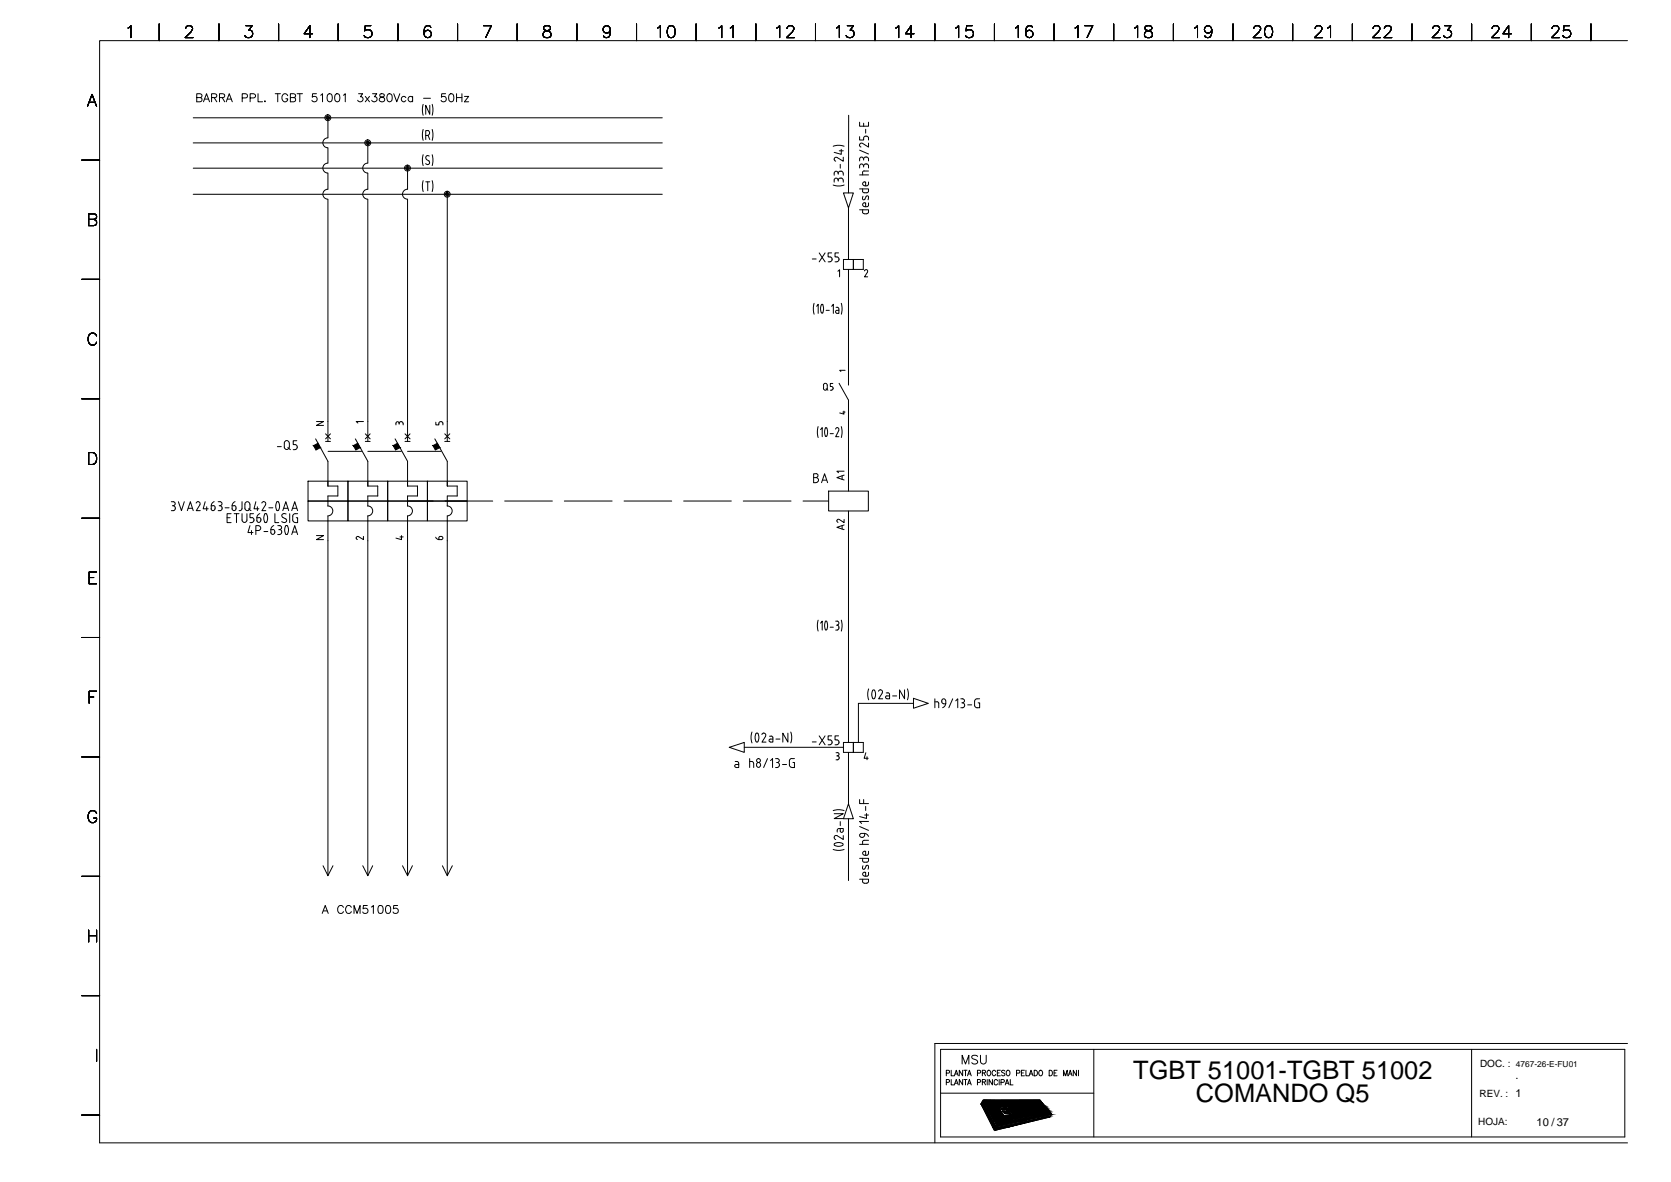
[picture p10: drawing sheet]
<svg xmlns="http://www.w3.org/2000/svg" width="420mm" height="297mm" viewBox="0 0 420 297" stroke-linecap="round" stroke-linejoin="round" font-family="sans-serif">
<defs><g id="words">
<g font-size="6.4">
<text x="284.9" y="271.1">TGBT 51001-TGBT 51002</text>
<text x="300.7" y="277">COMANDO Q5</text>
</g>
<g font-size="2.8">
<text x="381" y="271.2">.</text>
<text x="386.4" y="282.9">10 / 37</text>
</g>
<g font-size="2.5">
<text x="372.1" y="268.2">DOC. :</text>
<text x="372" y="275.8">REV. : 1</text>
<text x="371.7" y="282.8">HOJA:</text>
</g>
<text font-size="2.1" x="381.2" y="268.2">4767-26-E-FU01</text>
</g></defs>
<g fill="none" stroke="#000" stroke-width=".25">
<path d="M32.2 7l.7-.6v3.1M40 6v4.2M46.7 7.2v-.2a.93 .93 0 0 1 1.1-.6 .74 .74 0 0 1 .4 1.2l-1.6 1.9h1.9M55.1 6v4.2M61.8 6.4h1.6l-.8 1.2a.96 .96 0 0 1 .9 1.1 .96 .96 0 0 1-1.2 .8l-.5-.2-.3-.4M70 6v4.2M78.6 8.5h-2.1l1.4-2.1v3.1M85 6v4.2M93.2 6.4h-1.4l-.1 1.4a1.06 1.06 0 0 1 1.6-.1 1.06 1.06 0 0 1-.2 1.6 1.06 1.06 0 0 1-1.5-.4M100.1 6v4.2M108.3 6.9a.81 .81 0 0 0-1.3-.3 2.34 2.34 0 0 0 0 2.7 .93 .93 0 0 0 1.4-.4 .93 .93 0 0 0-.6-1.3 .93 .93 0 0 0-1.2 .9M115 6v4.2"/>
<path d="M121.6 6.4h2l-1.5 3.1M130 6v4.2M136.8 6.6l-.1 .6a1.67 1.67 0 0 0 1.4 .7 .82 .82 0 0 1 .5 .9 .82 .82 0 0 1-.8 .7l-1-.2a.89 .89 0 0 1-.2-.9 .89 .89 0 0 1 .8-.6l.8-.3 .2-.6a1.07 1.07 0 0 0-1.6-.3zM145.1 6v4.2M153.5 7.5a.93 .93 0 0 1-1.2 .8 .93 .93 0 0 1-.5-1.4 .93 .93 0 0 1 1.5 0 2.59 2.59 0 0 1-.2 2.4 .94 .94 0 0 1-1.3-.3M160 6v4.2M165.3 7l.8-.6v3.1M168.2 6.6a.94 .94 0 0 1 1.4 .4 2.57 2.57 0 0 1-.3 2.3 .97 .97 0 0 1-1.4-.4 2.39 2.39 0 0 1 .3-2.3zM175 6v4.2M180.7 7l.8-.6v3.1M183.6 7l.7-.6v3.1M190.1 6v4.2"/>
<path d="M195.3 7l.7-.6v3.1M197.9 7.2v-.2a.93 .93 0 0 1 1.1-.6 .74 .74 0 0 1 .5 1.2l-1.7 1.9h2M205 6v4.2M210.3 7l.8-.6v3.1M213 6.4h1.6l-.8 1.2a.96 .96 0 0 1 1 1.1 .96 .96 0 0 1-1.3 .8l-.6-.3-.1-.3M220 6v4.2M225.2 7l.8-.6v3.1M229.8 8.5h-2.1l1.4-2.1v3.1M235.1 6v4.2M240.3 7l.7-.6v3.1M244.5 6.4h-1.4l-.2 1.4a1.06 1.06 0 0 1 1.6-.1 1.06 1.06 0 0 1-.2 1.6 1.06 1.06 0 0 1-1.5-.4M250 6v4.2"/>
<path d="M255.3 7l.8-.6v3.1M259.6 6.9a.83 .83 0 0 0-1.3-.3 1.72 1.72 0 0 0 .5 2.9 .93 .93 0 0 0 .9-.9 .93 .93 0 0 0-.8-1 .93 .93 0 0 0-1 .9M265 6v4.2M270.3 7l.7-.6v3.1M272.7 6.4h2.1l-1.5 3.1M280 6v4.2M285.3 7l.7-.6v3.1M288 6.6a.6 .6 0 0 0 .3 1 1.25 1.25 0 0 1 1.5 1.3l-.2 .3a1.23 1.23 0 0 1-1.8-.3 .93 .93 0 0 1 .8-1.1l.9-.3 .1-.6a1.11 1.11 0 0 0-1.6-.3zM295 6v4.2M300.4 7l.7-.6v3.1M304.7 7.5a.93 .93 0 0 1-1.2 .8 .93 .93 0 0 1-.5-1.4 .93 .93 0 0 1 1.5 0 2.45 2.45 0 0 1-.3 2.4 .9 .9 0 0 1-1.2-.3M310 6v4.2"/>
<path d="M315.2 7.2v-.2a.93 .93 0 0 1 1.2-.6 .74 .74 0 0 1 .4 1.2l-1.7 1.9h2M318.4 6.6a.91 .91 0 0 1 1.4 .4 2.39 2.39 0 0 1-.2 2.3 1.02 1.02 0 0 1-1.5-.4 2.26 2.26 0 0 1 .3-2.3zM325 6v4.2M330.7 7.2l.2-.6 .9-.2a.74 .74 0 0 1 .5 1.2l-1.8 1.9h2.1M333.8 7l.7-.6v3.1M340 6v4.2M345.3 7.2l.1-.5 .4-.3h.6a.74 .74 0 0 1 .4 1.2l-1.7 1.9h2M348.1 7.2v-.2a.93 .93 0 0 1 1.1-.6 .73 .73 0 0 1 .5 1.2l-1.7 1.9h2M355 6v4.2M360.2 7.2v-.2a.93 .93 0 0 1 1.2-.6 .74 .74 0 0 1 .4 1.2l-1.7 1.9h2M363.2 6.4h1.6l-.8 1.2a.97 .97 0 0 1 1 1.1 .97 .97 0 0 1-1.3 .8l-.5-.2-.2-.4M370 6v4.2"/>
<path d="M375.2 7.2l.1-.5 .4-.3h.6a.74 .74 0 0 1 .5 1.2l-1.7 1.9h1.9M380.1 8.5h-2.2l1.4-2.1v3.1M385 6v4.2M390.3 7.2l.1-.5 .4-.3h.6a.74 .74 0 0 1 .4 1.2l-1.7 1.9h2M394.7 6.4h-1.4l-.2 1.4a1.06 1.06 0 0 1 1.6-.1 1.06 1.06 0 0 1-.2 1.6 1.06 1.06 0 0 1-1.5-.4M400 6v4.2M409.2 10.2h-384.2v277h384.2M22 26.7l1.1-3 1.2 3M22.4 25.7h1.5M48.6 35.9h117.9M48.6 29.6h117.9M49.5 24.5l1.1-.1 .2-.3-.1-.3-.4-.2h-.8v2h.8l.4-.2v-.7l-.4-.2"/>
<path d="M51.2 25.6l.7-2 .8 2M51.5 24.9h.9M53.2 24.5l1.1-.1 .2-.3-.1-.3-.4-.2h-.8v2M53.8 24.5l.7 1.1M55.2 24.5l1.1-.1 .2-.3-.1-.3-.4-.2h-.8v2M55.9 24.5l.6 1.1M56.9 25.6l.7-2 .8 2M57.2 24.9h1M60.9 24.6l1.1-.1 .2-.3-.1-.4-.3-.2h-.9v2M62.9 24.6h.8a.54 .54 0 0 0 .5-.7l-.5-.3h-.8v2M64.9 23.6v2h1.1M66.6 25.4v.2z"/>
<path d="M69.2 23.6h1.3M69.8 23.6v2M72.3 24.1a.74 .74 0 0 0-.8-.6 .74 .74 0 0 0-.6 .8v.5a.72 .72 0 0 0 .7 .8 .72 .72 0 0 0 .7-.8h-.4M73 24.5l1.2-.1 .1-.3-.1-.3-.3-.2h-.9v2h.9l.3-.2v-.7l-.3-.2M74.7 23.6h1.4M75.4 23.6v2M79.6 23.6h-1l-.1 .8a.7 .7 0 0 1 1.1 0 .7 .7 0 0 1-.2 1.1 .7 .7 0 0 1-1-.3M80.6 23.9l.5-.3v2M82.4 34.6a1.25 1.25 0 0 0-1.2 1.3 1.25 1.25 0 0 0 1.2 1.2M82.5 29.6v5M82.5 37.2v3.8M82.5 23.7a.59 .59 0 0 1 1 .2l.1 .5a.91 .91 0 0 1-.6 1.2h-.2a1.29 1.29 0 0 1-.3-1.9z"/>
<path d="M84.4 23.7a.59 .59 0 0 1 1 .2l.1 .5a.91 .91 0 0 1-.6 1.2h-.2a1.29 1.29 0 0 1-.3-1.9zM86.3 23.9l.5-.3v2M90.2 23.6h1l-.6 .7a.67 .67 0 0 1 .5 1.1 .67 .67 0 0 1-1.2-.2M91.8 24.2l1.1 1.4M92.5 35.9v5.1a1.25 1.25 0 0 0-1.3 1.2 1.25 1.25 0 0 0 1.3 1.3M92.9 24.2l-1.1 1.4M93.7 23.6h1l-.6 .7a.68 .68 0 0 1 .6 1.1 .68 .68 0 0 1-1.2-.2M95.6 23.7v.5l.5 .2a.58 .58 0 0 1 .6 .6 .58 .58 0 0 1-.4 .6l-.8-.2a.74 .74 0 0 1 .1-.8 .74 .74 0 0 1 .7-.3l.3-.5a.72 .72 0 0 0-1-.1zM97.6 23.7a.64 .64 0 0 1 .9 .2 1.34 1.34 0 0 1-.5 1.7h-.1a1.26 1.26 0 0 1-.3-1.9zM99 23.6l.8 2 .7-2M102.1 24.5a.64 .64 0 0 0-1-.1 .64 .64 0 0 0 0 1 .64 .64 0 0 0 1-.1M103.7 24.5a.64 .64 0 0 0-.9-.1 .64 .64 0 0 0 0 1 .64 .64 0 0 0 .9-.1"/>
<path d="M103.7 24.2v1.4M106.4 32.5l-.2 1.4 .2 1.4M106.4 38.9l-.2 1.4 .2 1.3M106.4 26.2l-.2 1.4 .2 1.4M106.5 24.7h1.7M107 34.1h.6M107.5 32.8a.63 .63 0 0 1 .5 .6 .63 .63 0 0 1-.5 .6M107.6 32.8h-.6v2.3M107.6 34.1l.5 1M107.9 39.2a.53 .53 0 0 0-.7 .1 .53 .53 0 0 0 .1 .8M108.1 26.5v2.2l-1.1-2.2v2.2M108.7 32.5l.2 1.4-.2 1.4"/>
<path d="M108.7 38.9l.2 1.4-.2 1.3M108.7 26.2l.2 1.4-.2 1.4M112 23.6h-.9l-.1 .8a.7 .7 0 0 1 1 0 .7 .7 0 0 1-.1 1.1 .7 .7 0 0 1-1-.3M113.1 23.7a.59 .59 0 0 1 .9 .2l.1 .5a.91 .91 0 0 1-.5 1.2h-.2a1.29 1.29 0 0 1-.3-1.9zM114.8 23.6v2M114.8 24.5h1.3M116.1 23.6v2M116.8 24.2h1l-1 1.4h1M209.5 36.8l1.4-.3 1.3 .3M211 37.9h1M211.5 37.5v1.3l-1.8-.5M212 39.5v1l-1.5-.9a.5 .5 0 0 0-.7 .2 .5 .5 0 0 0 .3 .7"/>
<path d="M213.4 29l-.1 19.5M216.1 30.7v1h2.3v-1M216.1 37.7l2.3 1M216.9 36a.51 .51 0 0 0-.7 .3 .51 .51 0 0 0 .3 .7M217.1 40a.49 .49 0 0 0-.5-.5 .49 .49 0 0 0-.5 .5v.4M217.2 31v.7M217.6 39.5a.57 .57 0 0 0-.4 .7M217.6 34.2l-.4 .3v.7h-1.1v-.9M217.7 32.5v1M217.7 39.5h.2M217.7 34.2h.2M217.9 39.5l.4 .2 .1 .7"/>
<path d="M217.9 34.2l.4 .3 .1 .7M218.4 36v1l-1.5-1M20.6 40.2h4.4M22.3 55.1l1.7-.1a.74 .74 0 0 0 0-1.1l-1.7-.2v3l1.7-.1a.86 .86 0 0 0 0-1.3l-.4-.2M48.6 42.3h117.9M48.6 48.8h117.9M82.4 41a1.25 1.25 0 0 0-1.2 1.2 1.25 1.25 0 0 0 1.2 1.3M82.4 47.6a1.25 1.25 0 0 0-1.2 1.2 1.25 1.25 0 0 0 1.2 1.3M82.5 43.5v4.1M82.5 50.1v60.8M92.5 43.5v4.1a1.25 1.25 0 0 0-1.3 1.2 1.25 1.25 0 0 0 1.3 1.3M92.5 50.1v60.8"/>
<path d="M102.5 42.3v5.3a1.25 1.25 0 0 0-1.3 1.2 1.25 1.25 0 0 0 1.3 1.3M102.5 50.1v60.8M106.4 45.4l-.2 1.4 .2 1.3M107 45.7h1.1M107.3 40.1l.6 .3M107.6 45.7v2.2M107.8 40.4a.54 .54 0 0 1 .1 .8 .54 .54 0 0 1-.9-.1M108.7 45.4l.2 1.4-.2 1.3M112.5 48.8v62.1M209.5 46.5l1.4 .3 1.3-.3M209.7 43.5a.49 .49 0 0 1 .5-.5 .49 .49 0 0 1 .5 .5M209.7 43.5v.5"/>
<path d="M210.7 45.2a.49 .49 0 0 0-.5-.4 .49 .49 0 0 0-.5 .4v.6M210.8 43.5a.63 .63 0 0 1 .6-.5 .63 .63 0 0 1 .6 .5M210.8 43.5v.3M211.3 41.3v1M212 45.2a.63 .63 0 0 0-.8-.4 .63 .63 0 0 0-.4 .7M212 43.5v.5M212 45.3v.5M212.1 48.5h2.5l-1.3 3.8zM213.3 52.3v12.9M216.1 41.7a.49 .49 0 0 1 .5-.5 .49 .49 0 0 1 .5 .5M216.1 52.7h2.3l-.1 .8-.4 .2M216.1 47.5h2.3l-.1 .7a1.05 1.05 0 0 1-1.4 0v-.2"/>
<path d="M216.1 44h2.3M216.1 41.7v.5M216.9 53.2l.4 .5M216.9 43.4v.6M216.9 47.5v.5M216.9 52.7v.6M217 49.3a.46 .46 0 0 0-.2 .6 .46 .46 0 0 0 .6 .3l.1-.1M217.2 41.7v.3M217.3 42.9l-.4 .5M217.3 53.7h.7M217.3 43h1.1M217.4 50.9a.49 .49 0 0 0-.5 .5 .49 .49 0 0 0 .5 .5"/>
<path d="M217.4 45.7a.49 .49 0 0 0-.5 .5 .49 .49 0 0 0 .5 .5M217.4 51h.3v1M217.4 45.7h.3v1M217.4 52h.6M217.4 46.7h.6M217.6 41.2l-.2 .1-.2 .4M217.7 41.2h.2M217.8 49.4l.2-.2 .4 .2-.1 .8M217.8 49.4l-.3 .7M217.9 41.2l.4 .2 .1 .3M218.3 46.3l-.3 .4M218.4 51l-.1 .7-.3 .2"/>
<path d="M218.4 41.7v.5M218.4 45.7v.6M20.6 70.2h4.4M204.2 65.1h1M204.7 76.2l-.2 1.4 .2 1.4M205.3 77l.4-.5v2.3M206 63.6l1.5 2.2M206.5 76.6l-.2 .8 .2 1.2M206.5 78.6l.2 .1 .2-.1M206.9 76.6l.2 .8-.2 1.2M206.9 76.6l-.2-.1-.2 .1M207.5 63.6l-1.5 2.2"/>
<path d="M207.7 78h.8M208.2 65.8h.5M208.7 64.6l.4 .2 .1 .3M209.1 63.6h-.9v1h.5M209.1 77l.4-.5v2.3M209.2 65.3l-.1 .2-.4 .3M209.2 65.1v.2M210 65.8h.5M210.2 77.2l.6 .1 .1 .4v1.1h-.5M210.7 68.2l.4-.4v1.8M210.8 63.6h-.8v1h.4a.61 .61 0 0 1 .6 .7M210.9 65.3l-.2 .4-.3 .1"/>
<path d="M210.9 78l-.8 .2v.3l.3 .2M211.5 76.2l.2 1.4-.2 1.4M212.1 65.2h5v2.5h-5zM213.3 67.7v29.1M214.6 65.2v2.5M217.3 68.1a.42 .42 0 0 1 .6-.3 .42 .42 0 0 1 .2 .6l-.7 1.2h.8M24.3 84.4a1.09 1.09 0 0 0-1.3-.7 1.09 1.09 0 0 0-.8 1.2 1.3 1.3 0 0 0 .2 1.4 1.3 1.3 0 0 0 1.5 .3l.4-.6M207 97.6a.49 .49 0 0 0 .5 .5 .49 .49 0 0 0 .5-.5M207.1 97.6l-.1-.8a.49 .49 0 0 1 .5-.5 .49 .49 0 0 1 .5 .5v.8M207.7 97.7l.5 .4M208.8 98.1h.3M209.1 97.1l.4 .4"/>
<path d="M209.4 96.4h-.6v.7h.3M209.5 97.7l-.4 .3M209.5 97.5v.2M211 96.3l2.3 4.3v22.8M212.5 93.1h-1.4l.3 .3M20.6 100.2h4.4M22.3 113.7h1a1.62 1.62 0 0 1 1 1.5 1.62 1.62 0 0 1-1 1.5h-1zM69.8 112.2h.9M71.5 112.4v-1.1a.61 .61 0 0 1 .6-.6 .61 .61 0 0 1 .6 .6l.1 1.1M71.5 112.3a.61 .61 0 0 0 .6 .7 .61 .61 0 0 0 .6-.7M72.4 112.5l.6 .5M73.7 113h.5"/>
<path d="M74.6 110.8h-.9v.9l.8 .1 .2 .4M74.7 112.5l-.2 .4-.3 .1M74.7 112.2v.3M79.4 110.3l3.1 5.6v6.2h2.4v2.5h-2.4v2.6M79.6 105.9h1.8l-1.8 1h1.8M81.9 109l1.2 1.3M81.9 110.9h1.2M82.5 113.4h8.4M83.1 109l-1.2 1.3M89.4 110.3l3.1 5.6v6.2h2.5v2.5h-2.5v2.5a1.25 1.25 0 0 1 1.2 1.3 1.25 1.25 0 0 1-1.2 1.2M91.4 105.9h-1.8l.4 .4M91.8 110.9h1.3"/>
<path d="M91.8 109l1.3 1.3M92.5 113.4h8.4M93.1 109l-1.3 1.3M99.3 110.3l3.2 5.6v6.2h2.5v2.5h-2.5v2.5a1.25 1.25 0 0 1 1.2 1.3 1.25 1.25 0 0 1-1.2 1.2M99.6 106.4v.4M99.6 106.4a.4 .4 0 0 1 .4-.4 .4 .4 0 0 1 .4 .4l.2-.4h.4l.3 .4M100.4 106.4v.2M101.4 106.4v.4M101.8 110.9h1.3M101.8 109l1.3 1.3M102.5 113.4h8.4M103.1 109l-1.3 1.3"/>
<path d="M109.3 110.3l3.2 5.6v6.2h2.5v2.5h-2.5l-.1 2.5a1.25 1.25 0 0 1 1.3 1.3 1.25 1.25 0 0 1-1.3 1.2M109.6 106.1v.7h.7v-.4M111 106l.4 .4M111 106h-.5l-.2 .4M111.4 106.4v.4M111.8 110.9h1.3M111.8 109l1.3 1.3M113.1 109l-1.3 1.3M205.2 119a.51 .51 0 0 1 .5 .5 .51 .51 0 0 1-.5 .5 .61 .61 0 0 1 .6 .6 .61 .61 0 0 1-.6 .7M205.2 119.1h-.6v2.2h.6M205.7 107.2l-.2 1.4 .2 1.4M206.3 108l.4-.5v2.2"/>
<path d="M207.5 107.6l.2-.1a1.75 1.75 0 0 1 0 2.2l-.2-.1M207.5 107.6l-.2 .8 .2 1.2M208.7 109h.8M210.1 107.8a.44 .44 0 0 1 .6-.3 .44 .44 0 0 1 .2 .7M210.9 108.2l-.8 1.5h.8M211.5 107.2l.2 1.4-.2 1.4M211.7 119.6v.9M211.9 103.6h.6M212.2 103.3v.8l-1.1-.3M212.2 119.4l-1.8 .6 1.8 .6M212.2 118.4h-1.8l.4 .4M20.6 130.2h4.4"/>
<path d="M43.1 126.1h.5a.49 .49 0 0 1 .5 .5 .49 .49 0 0 1-.5 .5M43.3 127.1a.55 .55 0 0 1 .8 .5M44.1 127.8l-.3 .5h-.7M44.1 127.6v.3M44.9 126.1l.7 2.2 .7-2.2M47.1 128.3l.8-2.2 .7 2.2M47.3 127.7h1.1M49.8 126.1l.5 .2-.1 .5M49.8 126l-.5 .4M50.3 126.8l-1 1.5h1.1M51.6 126.1l-.5 1.8h1.3M52 127.4v.9"/>
<path d="M53.6 127.1h-.5v.8M53.6 127.1l.4 .1 .1 .4M53.9 126.1l-.6 .3-.2 .7M54.1 127.6a.52 .52 0 0 1-.4 .7 .52 .52 0 0 1-.6-.5M54.8 126.1h.6M54.8 128.3h.6M55.1 127.1h.3M55.3 126.1a.49 .49 0 0 1 .5 .5 .49 .49 0 0 1-.5 .5M55.3 127.1l.3 .1 .2 .4M55.8 127.8l-.2 .5h-.3M55.9 127.6v.3M56.6 127.6h1"/>
<path d="M57.1 130.1h.8M58.1 129.1h-1v2.2h1M58.8 127.1l.4 .1 .1 .4M58.9 127.1h-.5v.7a.51 .51 0 0 0 .6 .5 .51 .51 0 0 0 .3-.7M58.9 129.1h1.2M59.1 126.1l-.5 .3-.2 .7M59.5 129.1v2.2M60.9 126.1l-.1 1.7a.55 .55 0 0 1-.7 .5M60.9 129.1v1.6a.61 .61 0 0 0 .6 .6 .61 .61 0 0 0 .6-.6v-1.6M62.5 127.9l.6 .4M62.8 126.7a.61 .61 0 0 0-.6-.6 .61 .61 0 0 0-.6 .6v1a.61 .61 0 0 0 .6 .6 .61 .61 0 0 0 .6-.6M62.9 132.1l-.6 1.7h1.3"/>
<path d="M62.9 126.7v1M63.2 133.3v1M63.3 130.1h.3l.2 .4M63.7 129.1h-.8v1h.5M63.8 130.8l-.2 .4-.7 .1M63.9 130.6v.2M64.3 126.1l-.4 1.8h1.2M64.3 133.3h.7M64.7 127.4v.9M64.9 132.1a.61 .61 0 0 1 .7 .6 .61 .61 0 0 1-.7 .6M65 132.1h-.7v2.2M65.1 130.1h-.5v.7a.49 .49 0 0 0 .5 .5 .49 .49 0 0 0 .5-.5"/>
<path d="M65.1 130.1l.4 .1 .1 .6M65.3 129.1l-.5 .4-.2 .6M66.3 126.1l.4 .1 .1 .5-.9 1.6h.9M66.3 126l-.5 .4M66.4 133.6h.9M66.6 129.2l-.3 1.2a.74 .74 0 0 0 .5 .9l.3-.1 .2-.8-.3-1.2M67.1 129.2l-.3-.2-.2 .2M67.6 127.6h1M68.6 133.1l.3 .1 .2 .4M68.6 133.1h-.5v.7a.49 .49 0 0 0 .5 .5 .49 .49 0 0 0 .5-.5M68.8 132.1l-.5 .4-.2 .6M69.1 129.1v2.2h1"/>
<path d="M69.1 133.6v.2M69.6 126.2l-.3 1.2a.74 .74 0 0 0 .5 .9l.3-.1M69.8 132.1h.5a.49 .49 0 0 1 .5 .5 .49 .49 0 0 1-.5 .5h.3l.2 .5M69.8 134.3h.5M70.1 126.2l.2 .8-.2 1.2M70.1 126.2l-.3-.2-.2 .2M70.1 133.1h.2M70.8 133.8l-.1 .3-.4 .2M70.9 133.6v.2M71.1 128.3l.8-2.2 .7 2.2M71.3 129l.6 .2M71.3 127.7h1.1"/>
<path d="M71.3 129.1l-.3 .2-.1 .4 .9 .7M71.8 132.2l.4-.1 .3 .5v.8l-.2 .8M71.8 134.2l.3 .1 .2-.1M71.8 130.4a.57 .57 0 0 1 .1 .8 .57 .57 0 0 1-.8 0l-.3-.1M71.8 132.2l-.2 .8 .2 1.2M72.8 129.1v2.2M73.3 128.3l.8-2.2 .7 2.2M73.3 134.3l.8-2.2 .7 2.2M73.6 127.7h1M73.6 133.7h1M73.6 129.7l.2 1.4 1 .2v-1.2h-.3M74.8 129.1h-.8l-.4 .6"/>
<path d="M77.5 125.9h10v5h-10zM77.5 120.9h10v5h-10zM79.6 134.6h1.8l-1.8 1h1.8M82.4 127.1a1.25 1.25 0 0 1 1.3 1.3 1.25 1.25 0 0 1-1.3 1.2M82.5 129.7v90.4M87.5 125.9h10v5h-10zM87.5 120.9h10v5h-10zM90.2 134.9a.4 .4 0 0 0-.6 .1 .4 .4 0 0 0 .3 .6M91.4 134.8v.8l-1.2-.7M92.5 129.7v90.4M97.5 125.9h10v5h-10zM97.5 120.9h10v5h-10z"/>
<path d="M100.6 134.9h.8M101 134.6v1l-1.4-.4M102.5 129.7v90.4M102.5 125.9h6.4M107.5 125.9h10v5h-10zM107.5 120.9h10v5h-10zM109.6 135l.3 .4 .5 .2M110.3 135.2v.4h.7M110.8 134.8l-.3 .1-.1 .3M110.8 134.8h.2M111 134.8a.4 .4 0 0 1 .4 .4 .4 .4 0 0 1-.4 .4M111.9 125.9h12"/>
<path d="M112.5 129.7v90.4M126.9 125.9h12M141.9 125.9h12M156.9 125.9h12M171.9 125.9h12M186.9 125.9h12M201.9 125.9h6.5M204.6 120h.6M206.6 121.3l.7-2.2 .8 2.2M206.8 120.7h1M208.4 123.4h9.9v5h-9.9zM210.4 130.9l.3 .4"/>
<path d="M211 130.5h-.4l-.2 .4M211.7 132.1v.8M212.2 131.9l-1.8 .6 1.8 .6M212.2 130.5v.8l-1.1-.7M213.3 128.4v58.2M22.4 145.1h1.2M24.3 143.7h-1.9v3h1.9M205.7 155.8l-.2 1.4 .2 1.4M206.3 156.6l.4-.5v2.2M207.5 156.2l.2-.1a1.82 1.82 0 0 1 0 2.2l-.2-.1M207.5 156.2l-.2 .8 .2 1.2M208.7 157.6h.8"/>
<path d="M210.1 156.1h.5M210.1 158.3h.5M210.3 157.1h.3M210.5 156.1a.5 .5 0 0 1 .4 .5 .5 .5 0 0 1-.4 .5l.4 .5v.5l-.4 .2M211.5 155.8l.2 1.4-.2 1.4M20.6 160.2h4.4M22.4 175.1h1.2M24.3 173.7h-1.9v3M218.4 173.1l-.2 1.4 .2 1.4M219.9 173.5l.3 .8-.3 1.2M219.9 173.5l-.2-.1a1.53 1.53 0 0 0 0 2.2l.2-.1M221.4 173.4l.3 .1 .2 .5-1 1.6h1"/>
<path d="M221.4 173.3l-.5 .4M222.8 174.1h.5M223.2 174.1l.4 .2 .1 1.3h-.7M223.7 174.9h-.7l-.3 .1v.4l.3 .2M224.4 174.9h1.1M227.4 173.4v2.2l-1.2-2.2v2.2M228.2 173.1l.2 1.4-.2 1.4M229.7 175.5l3.7 1.3-3.7 1.2zM229.7 176.8h-13.9v9.8M235.1 175.6v2.3M235.1 176.4h.5M235.6 176.3l.4 .5"/>
<path d="M236 176.8v1.1M236.8 176.4l.1 .2 .4 .2M236.8 176.1v.3M237.3 176.9h.5M237.8 176.8a1.12 1.12 0 0 1-.8 1M237.8 176.1a.49 .49 0 0 0-.5-.5 .49 .49 0 0 0-.5 .5M237.8 176.1v.7M239.6 175.6l-1 2.3M240.3 176.1l.5-.5v2.3M241.6 175.6h.4M241.6 177.9h.4M241.8 176.6h.2"/>
<path d="M242 175.6a.49 .49 0 0 1 .5 .5 .49 .49 0 0 1-.5 .5M242 176.6l.4 .3 .1 .2M242.5 177.4l-.2 .4-.3 .1M242.6 177.1v.3M243.3 177.1h1M245.1 176.2v1.3l.3 .3 .9 .1v-1.3h-.4M246.3 175.6l-.9 .1-.3 .5M20.6 190.2h4.4M183.4 187.8l3.7-1.2v2.5zM184.9 191.4h.6l.2 .4M185.1 192.1l-.4 .4 .4 .3M185.1 192.1h.6"/>
<path d="M185.7 191.8v1.1h-.6M187.1 187.8h25M188.5 191.4h.7l.3 .4M188.5 190.6v2.3M189.1 184l-.3 1.3 .3 1.4M189.5 191.8v1.1M190.1 186.4l.2 .1 .3-.1M190.1 186.3l-.2-1.2a.74 .74 0 0 1 .4-.9l.3 .1 .2 .8-.2 1.2M190.5 191.7a.55 .55 0 0 1 .7 .6 .55 .55 0 0 1-.9 .3l-.1-.5zM192.1 184.2l.4 .3v.5M192.1 184.2l-.5 .4M192.5 185l-.9 1.5h1"/>
<path d="M193 190.6l-1 2.3M193.5 185h.6l.2 .4v1.1h-.6M193.7 191.1l.6-.5v2.3M194.3 185.7l-.9 .2v.4l.3 .2M195 190.6h.5M195 192.9h.5M195.1 185.7h1M195.3 191.6h.2M195.5 190.6a.49 .49 0 0 1 .4 .5 .49 .49 0 0 1-.4 .5l.2 .1 .2 .4M195.9 192.4v.2l-.4 .2M196 192.1v.3M196.8 192.1h1"/>
<path d="M198.1 184.2v2.3l-1.3-2.3v2.3M198.8 184l.3 1.3-.3 1.4M199.1 190.6l-.4 .2-.2 .4v1.3l.6 .3M199.1 190.6h.7M199.4 191.6h.4v1.3h-.7M204.2 186.5h1M206 184.9l1.5 2.3M207.5 184.9l-1.5 2.3M208.2 187.2h.5M208.7 185.9l.3 .1 .2 .4M209.1 184.9h-.9v1h.5M209.2 186.6l-.1 .3-.4 .2"/>
<path d="M209.2 186.5v.2M210 187.2h.5M210.2 189.2l.4-.1a.4 .4 0 0 1 .4 .4 .4 .4 0 0 1-.4 .4l.4 .4M210.4 190h.2M210.8 184.9h-.8v1h.4a.6 .6 0 0 1 .6 .6 .6 .6 0 0 1-.6 .6M211 190.5l-.2 .4h-.6M211 190.3v.3M212.1 186.6h5v2.5h-5zM213.3 189.1v12.9M214.6 186.6v2.5M217.7 189.2l-.4 1.4h1M218 190.2v.7"/>
<path d="M24.3 204.4a1.09 1.09 0 0 0-1.3-.7 1.09 1.09 0 0 0-.8 1.2 1.27 1.27 0 0 0 .2 1.4 1.27 1.27 0 0 0 1.5 .3l.3-.3 .1-.7h-.7M81.2 217.6l1.3 2.5 1.2-2.5M91.2 217.6l1.3 2.5 1.2-2.5M101.2 217.6l1.3 2.5 1.2-2.5M111.2 217.6l1.3 2.5 1.2-2.5M209.5 213.5l1.4 .2 1.3-.2M209.5 203.7l1.4-.2 1.3 .2M209.7 204.5h2.3l-2.3 1.2h2.3M209.8 212.1a1.66 1.66 0 0 1 2.2 .1 1.53 1.53 0 0 1-2.3 0zM210.5 208.7v.4M210.5 208.7l.2-.4 1.3-.1v.6M211.3 208.2l.1 .9h.4l.2-.3"/>
<path d="M211.3 206.5v1M212 210v1l-1.5-1a.52 .52 0 0 0-.7 .3 .52 .52 0 0 0 .3 .7M213.3 202l1.3 3.8h-2.5zM213.3 205.8v15.5M216.1 215.7h2.3l-.1 .8a1.05 1.05 0 0 1-1.4 0v-.3M216.1 200.9v1h2.3M216.1 212.2h2.3M216.1 207.7l2.3 1M216.6 210.5h.3M216.9 211.6v.6M216.9 215.7v.6M217 217.6a.46 .46 0 0 0-.2 .5 .46 .46 0 0 0 .6 .3l.5-.9 .2-.1 .3 .4-.1 .6"/>
<path d="M217.2 200.9v1M217.4 209.9l-.3 .4-.2 .1M217.4 219.2a.49 .49 0 0 0-.5 .5 .49 .49 0 0 0 .5 .4M217.4 213.9a.49 .49 0 0 0-.5 .5 .49 .49 0 0 0 .5 .5M217.4 219.2h.3v1M217.4 213.9h.3v1M217.4 209.4v.5M217.4 204.8h1M217.7 202.7v1M217.9 204.4v1.3l-1.8-.5M218.3 214.5l-.1 .3-.8 .1M218.4 210.2a1.41 1.41 0 0 0-2.2-.5 .49 .49 0 0 0 .4 .7"/>
<path d="M218.4 211.2h-1.3l-.2 .4M218.4 206.4h-2.3l.5 .5M218.4 213.9v.7M218.4 219.2v.6M218.4 219.8l-.4 .3M20.6 220.2h4.4M22.3 233.7v3M22.3 235.1h2M24.3 233.7v3M81 229.5l.8-1.9 .7 1.9M81.3 228.9h.9M86.3 228a.74 .74 0 0 0-.8-.4 .74 .74 0 0 0-.6 .7 .84 .84 0 0 0 .3 1.1 .84 .84 0 0 0 1.1-.1v-.2"/>
<path d="M88.3 228a.74 .74 0 0 0-.8-.4 .74 .74 0 0 0-.6 .7 .84 .84 0 0 0 .3 1.1 .84 .84 0 0 0 1.1-.1v-.2M89 229.5v-1.9l.8 1.9 .7-1.9v1.9M92.4 227.6h-1l-.1 .8a.7 .7 0 0 1 1.1 0 .7 .7 0 0 1-.2 1 .7 .7 0 0 1-1-.2M93.4 227.9l.5-.3v1.9M95.3 227.6a.68 .68 0 0 1 1 .3 1 1 0 0 1-.7 1.6 1.08 1.08 0 0 1-.5-1.6zM97.2 227.6a.68 .68 0 0 1 1 .3 1 1 0 0 1-.7 1.6 1.08 1.08 0 0 1-.5-1.6zM100 227.6h-1l-.1 .8a.7 .7 0 0 1 1.1 0 .7 .7 0 0 1-.1 1 .7 .7 0 0 1-1.1-.2M216.1 221h2.3v.5M216.9 221.5l.4 .4M216.9 221v.5M217.3 222h.7M217.4 220.2h.6"/>
<path d="M218.4 221.5l-.5 .4M20.6 250.2h4.4M24.3 263.7v3M236.5 263.7h172v22h-172zM236.5 274.7h38.5M237.9 272l.8-.1v-.5l-.8-.1v1.3M237.9 269.7l.7-.1 .1-.5-.8-.1v1.4M239.2 271.3v1.3h.6M239.2 269v1.4h.6M240 272.6l.4-1.3 .5 1.3M240 270.4l.4-1.4 .5 1.4M240.1 272.2h.6"/>
<path d="M240.1 269.9h.6M241.9 267.4v-2.2l.9 2.2 .8-2.2v2.2M242 271.3v1.3l-.8-1.3v1.3M242 269v1.4l-.8-1.4v1.4M242.3 271.3h.8M242.3 269h.8M242.8 269v1.4M242.8 271.3v1.3M243.3 272.6l.4-1.3 .5 1.3M243.3 270.4l.4-1.4 .5 1.4M243.4 272.2h.6M243.4 269.9h.6"/>
<path d="M245.8 272l.7-.1v-.5l-.7-.1v1.3M245.8 269.7l.7-.1v-.5l-.7-.1v1.4M245.8 265.5a.85 .85 0 0 0-1.5 .2l.2 .3 1.1 .5 .2 .6a.95 .95 0 0 1-1.5 0M246.5 265.2v1.6a.72 .72 0 0 0 .8 .6 .72 .72 0 0 0 .7-.6v-1.6M247 271.9h.7l.1-.5-.8-.1v1.3M247 269.6h.7l.1-.5-.8-.1v1.4M247.1 276.6l3.4 6.7-.5 .7-3.3-6.6zM247.3 276.5h14.2l2.9 3.6-13.7 3zM247.4 271.9l.4 .7M247.4 269.6l.4 .8M247.6 277h.5a.31 .31 0 0 1 .4 .1 .31 .31 0 0 1-.1 .4h-.3l.3 .4h-.3zM248.1 277.1h.1"/>
<path d="M248.2 277.1h.1M248.2 277.1h-.3l.2 .2h.2M248.2 277.1v.1M248.2 277.3h.1M248.2 277.2h.1M248.2 271.3v1.3M248.2 277.2l.1 .1M248.3 277.3h.1M248.4 269h.1a.7 .7 0 0 1 .6 .7 .7 .7 0 0 1-.6 .7 .9 .9 0 0 1-.1-1.4zM249.2 277.1l-.3-.1 .2 .3 .2-.1M249.2 277.1l.1 .1M249.3 277.4l.1 .1"/>
<path d="M249.3 277.5h-.1l.2 .3-.2 .1-.5-1h.5l.4 .6M249.5 277.5l.2 .3h.2l-.2-.3M249.5 271.3v1.3l-.8-1.3v1.3M249.8 276.9a.6 .6 0 0 1 .7 .3 .6 .6 0 0 1 0 .6l-.6-.4zM250 277l.5 .5-.1 .2zM250.3 269.3a.45 .45 0 0 0-.5-.3 .45 .45 0 0 0-.3 .5v.3a.46 .46 0 0 0 .3 .5 .46 .46 0 0 0 .5-.3M250.5 276.9h.2l.4 .3-.1-.3h.2l.3 .9h-.2zM250.8 269.6h.4M250.8 271.6a.43 .43 0 0 0-.5-.3 .43 .43 0 0 0-.3 .5v.3a.44 .44 0 0 0 .3 .5 .44 .44 0 0 0 .5-.3M251 278.2l1.6-.1 .3 .3-1.1 .1 .2 .4h1l.3 .3-1 .1 .3 .5 1-.1 .3 .4-1.6 .2zM251.2 271.3v1.3M251.4 276.9l.5-.1 .1 .2h-.3l.5 .3-.2 .1 .1 .2 .4 .2h-.5z"/>
<path d="M251.5 269h-.7v1.4h.7M251.7 272l.7-.1 .1-.4-.2-.2h-.6v1.3M252.7 269.2l-.3-.2-.6 .2 .1 .2 .8 .5-.3 .5-.6-.3M252.7 277l.1 .1M252.8 272.6l.4-1.3 .5 1.3M252.8 277l-.4-.2a.56 .56 0 0 0 .1 .6 .56 .56 0 0 0 .6 .2l-.2-.3M252.8 277.1l-.3-.1 .3 .6 .2-.2M252.9 272.2h.6M252.9 278.1l.5-.1 1.3 2-.5 .1zM253.2 269h.2a.7 .7 0 0 1 .6 .7 .7 .7 0 0 1-.6 .7 .9 .9 0 0 1-.2-1.4zM253.5 277l-.3-.2a.57 .57 0 0 0-.1 .6 .57 .57 0 0 0 .5 .3l.1-.3M253.5 277.1l-.3-.1 .3 .6 .2-.2"/>
<path d="M253.6 276.8h.2l.5 .8h-.1zM253.7 277.3v.1M254 271.3v1.3h.7M254.2 276.8a.56 .56 0 0 1 .5 .9l-.4-.3-.2-.4zM254.3 277l.3 .1 .1 .4zM254.4 278.6a.95 .95 0 0 1 1.4 .6l-.8 .1 .3 .3 .5-.2a.53 .53 0 0 1-.3 .6 .53 .53 0 0 1-.7-.3l-.3-.5zM254.7 276.8l.6 .4-.2-.4h.1l.5 .8-.6-.4 .3 .4h-.1zM254.8 278.7l.5 .2-.5 .1zM255.6 269.7l.7-.1 .1-.4-.3-.2h-.5v1.4M255.8 278.3a.92 .92 0 0 1 1.2 .4l-.7-.1a.49 .49 0 0 0 .6 .7l-.1-.3h.3a.48 .48 0 0 1-.1 .7 .48 .48 0 0 1-.7-.2l-.5-.5-.1-.4zM256.8 269.6h.5M257.6 269h-.8v1.4h.8"/>
<path d="M257.9 279.1l.4 .4-.7-.2M257.9 279.2l-.5-1-.5-.3h-.3l.3 .6h.1l.6 .9M258 269v1.4h.7M258 278.3l-.5-.1 .9 1.3 .4-.1-.5-.7 .1-.2M258 278.3h.1M258.1 278.1l-.1 .2M258.1 278.1h.1M258.2 278.1l.2 .4M258.4 278.5h.1M258.7 278.1a1.03 1.03 0 0 1 1.1 1.2 1.04 1.04 0 0 1-1.1-1.2zM258.8 270.4l.4-1.4 .5 1.4M258.9 278.5v-.2h.2l.5 .5"/>
<path d="M258.9 278.5v.3l.4 .3h.3v-.2M258.9 269.9h.6M259.2 277.6h.2l1.2 1.6h-.3zM259.6 278.8v.1M259.7 279.4h.4l.1 .1h-.3l.1 .1h.3l.2 .5-.3-.1-.2-.2 .3 .1-.4-.1zM259.9 279.3h.1M260 278h.2l.9 .9-.6-.9h.3l.8 1.1-.4-.2v.2h-.3zM260 269a.71 .71 0 0 1 .9 .7 .71 .71 0 0 1-.9 .7zM260.5 280h.3zM260.8 279.3l.1 .1M260.8 279.3h-.1l.2 .3M260.9 277.9h.7l.2 .8h.4l.2 .3-.7 .1-.2-.3-.1-.7-.3 .1z"/>
<path d="M260.9 279.4l.1 .1M261 279.4l-.1 .1M261 277.2h.2M261 277.4a2.52 2.52 0 0 1 1.9 2.3M261.1 277.2l-5.3 .2 .1 .2 5.2-.2M261.1 279.4l-.3-.2-.3 .1 .6 .7h.1l-.2-.3M261.1 279.5l.1 .1M261.2 279.6h.1M261.2 277.3a3 3 0 0 1 2 2.4l-.4 .3-9.3 1.7a3.2 3.2 0 0 1-3.7-3.3l.1-.3h.3a2.04 2.04 0 0 0 .9 2.6l.7 .5 1 .2M261.2 279.6l.2 .3-.3-.2M261.2 279.2l.9 .6-.3 .1zM261.3 269.2l.3-.2a.66 .66 0 0 1 .6 .7 .66 .66 0 0 1-.8 .6l-.2-.5z"/>
<path d="M261.4 279.8l.2 .1zM262.1 279.7l.2 .1zM262.9 279.7l-10.1 1.7M262.9 279.6l-.1 .1M263.8 269a.71 .71 0 0 1 .8 .7 .71 .71 0 0 1-.8 .7zM265 269.6h.5M265.8 269h-.8v1.4h.8M267.4 270.4v-1.4l.5 1.4 .4-1.4v1.4M268.6 270.4l.5-1.4 .5 1.4M268.8 269.9h.6M270.7 269v1.4l-.8-1.4v1.4M271.2 269v1.4"/>
<path d="M275 263.7v22M370 263.7v22M409.2 262.2h-174.1v25M20.6 280.2h4.4M250.7 283.4l13.5-3-.3 .3-13.6 3.3zM252.8 281.4h.1"/>
<circle cx="82.4" cy="29.6" r=".74"/>
<circle cx="82.4" cy="29.6" r=".44"/>
<circle cx="82.4" cy="29.6" r=".23"/>
<circle cx="92.5" cy="35.9" r=".74"/>
<circle cx="92.5" cy="35.9" r=".44"/>
<circle cx="92.5" cy="35.9" r=".23"/>
<circle cx="102.5" cy="42.2" r=".74"/>
<circle cx="102.5" cy="42.2" r=".44"/>
<circle cx="102.5" cy="42.2" r=".23"/>
<circle cx="112.4" cy="48.8" r=".74"/>
<circle cx="112.4" cy="48.8" r=".44"/>
<circle cx="112.4" cy="48.8" r=".23"/>
<circle cx="190.7" cy="191.1" r=".49"/>
</g>
<g fill="#000" stroke="#000" stroke-width=".25">
<path d="M247.1 276.6l.4 .8h-.8zM251.8 277.2h.3zM252.1 277.6h.3zM252.5 279.7h1.1zM252.9 277.7h6.3zM253.7 277.7h5.5zM254.6 277.5h.1zM255 279.4h.6zM254.7 279h.5zM255.3 279.6h.2zM255.6 279.9h4.5zM256.9 278.5h.1z"/>
<path d="M257.2 278.2h.1zM258.1 278.1h.5zM258.3 278.5h.1zM259.7 279.3h.2zM259.7 279.3h.1zM260.5 279.9h.2zM260.7 279.3h.2zM260.9 278.9h.2zM260.8 279.6h.2zM261 277.4h.1zM261 279.7h.1zM261.4 279.8h.1z"/>
<path d="M261.3 278.2l.1-.1zM247.3 276.5h14.2zM261.8 278.7h.4zM249.7 283.4h.7l-.4 .6zM250 281.7h7.1l-6.4 1.4zM250.7 283.4l-.4 .6zM250.7 283.4h2.4l-2.8 .6zM262.9 280.7l1.3-.3-.3 .3z"/>
<path d="M78.9 112l1.1-.6 .5 1.1zM78.9 112l.5 1.1 1.1-.6z"/>
<path d="M88.8 112l1.1-.6 .6 1.1zM88.8 112l.7 1.1 1-.6z"/>
<path d="M98.9 112l1-.6 .7 1.1zM98.9 112l.6 1.1 1.1-.6z"/>
<path d="M108.9 112l1.1-.6 .6 1.1zM108.9 112l.6 1.1 1.1-.6z"/>
<path d="M247.4 276.8h5zM247.4 276.8h5z"/>
<path d="M247.5 276.8h4.8zM247.5 276.8h4.8z"/>
<path d="M246.7 277.4l3.8 5.9-3-5.9zM246.7 277.4l3.8 5.9h-.9z"/>
<path d="M247.5 277l.6 .9zM247.5 277l.6 .9z"/>
<path d="M248 277.2h.2zM248 277.2h.2z"/>
<path d="M248.1 277.3h.2zM248.1 277.3h.2z"/>
<path d="M248.1 277.3h.1zM248.1 277.3h.1z"/>
<path d="M247.9 277.1h.2zM247.9 277.1h.2z"/>
<path d="M247.9 277.1h.3zM247.9 277.1h.3z"/>
<path d="M247.9 277.1h.3zM247.9 277.1h.3z"/>
<path d="M247.9 277.1h.3zM247.9 277.1h.3z"/>
<path d="M248 277.1l.2 .1zM248 277.1l.2 .1z"/>
<path d="M248 277.2h.2zM248 277.2h.2z"/>
<path d="M248 277.2h.3zM248 277.2h.3z"/>
<path d="M248.1 277.3h.1zM248.1 277.3h.2z"/>
<path d="M248 277.2l.3 .1zM248 277.2l.3 .1z"/>
<path d="M248 277.3h.3zM248 277.3h.3z"/>
<path d="M248 277.3h.3zM248 277.3h.3z"/>
<path d="M248.4 277.9h.8zM248.4 277.9h.8z"/>
<path d="M247.5 276.9h1.2zM247.5 276.9h1.6z"/>
<path d="M247.5 276.9l1.2 .1zM247.5 276.9l1.2 .1z"/>
<path d="M248.1 277h.6zM248.1 277h.6z"/>
<path d="M248.2 277h.5zM248.2 277h.5z"/>
<path d="M248.2 277h.5zM248.2 277h.5z"/>
<path d="M248.3 277h.4zM248.3 277h.4z"/>
<path d="M248.3 277h.4zM248.3 277h.4z"/>
<path d="M248.4 277h.3zM248.4 277h.3z"/>
<path d="M248.4 277l.3 .1zM248.4 277l.3 .1z"/>
<path d="M248.4 277.1h.4zM248.4 277.1h.4z"/>
<path d="M248.5 277.1l.3 .1zM248.5 277.1l.3 .1z"/>
<path d="M248.5 277.2l.3 .1zM248.5 277.2l.3 .1z"/>
<path d="M248.5 277.3h.4zM248.5 277.3h.4z"/>
<path d="M248.5 277.3h.4zM248.5 277.3h.4z"/>
<path d="M248.5 277.3l.4 .1zM248.5 277.3l.4 .1z"/>
<path d="M248.9 277h.2zM248.9 277h.2z"/>
<path d="M248.5 277.4h.4zM248.5 277.4h.4z"/>
<path d="M248.5 277.4l.4 .1zM248.5 277.4l.4 .1z"/>
<path d="M248.5 277.5h.4zM248.4 277.5h.5z"/>
<path d="M248.4 277.5h.6zM248.4 277.5h.6z"/>
<path d="M249 277.2h.3zM249 277.2h.3z"/>
<path d="M248.1 277.5l1.1 .4-.2-.4zM248.1 277.5l1.1 .4h-.8z"/>
<path d="M249 277.3h.3zM249 277.3h.3z"/>
<path d="M249.1 277.3h.2zM249.1 277.3h.2z"/>
<path d="M249.1 277.3h.1zM249.1 277.3h.1z"/>
<path d="M247.5 276.9h1.6zM247.5 276.9h1.7z"/>
<path d="M248.9 277h.3zM248.9 277h.3z"/>
<path d="M248.9 277l.3 .1zM248.9 277l.3 .1z"/>
<path d="M249.2 277.5h.1zM249.2 277.5h.1z"/>
<path d="M249.2 276.9h.6zM249.2 276.9h.6z"/>
<path d="M248.9 277.1h.3zM248.9 277.1h.3z"/>
<path d="M249.1 277.3h.1zM249.1 277.3h.1z"/>
<path d="M249.2 277.9h7.7zM249.2 277.9h7.7z"/>
<path d="M248.9 277.1h.3zM248.9 277.1h.3z"/>
<path d="M248.9 277.1h.3zM248.9 277.1h.3z"/>
<path d="M248.9 277.1l.4 .1zM248.9 277.1l.4 .1z"/>
<path d="M249.1 277.3h.1zM249.1 277.3h.2z"/>
<path d="M249.1 277.3h.1zM249.1 277.3h.1z"/>
<path d="M249 277.2h.3zM249 277.2h.3z"/>
<path d="M249 277.2l.3 .1zM249 277.2l.3 .1z"/>
<path d="M249 277.3h.3zM249 277.3h.3z"/>
<path d="M249 277.3h.3zM249 277.3h.3z"/>
<path d="M249.3 277h.5zM249.3 277h.5z"/>
<path d="M249.2 277.5h.2zM249.2 277.5h.2z"/>
<path d="M249.4 277.8h.3zM249.4 277.8h.3z"/>
<path d="M249.4 277.8h9.9zM249.4 277.8h9.9z"/>
<path d="M249.4 277h.4zM249.4 277h.4z"/>
<path d="M249.2 277.5h.2zM249.2 277.5h.2z"/>
<path d="M249.2 277.5h.2zM249.2 277.5h.2z"/>
<path d="M249.2 277.5h.3zM249.2 277.5h.3z"/>
<path d="M249.5 277.1h.3zM249.5 277.1h.3z"/>
<path d="M249.2 277.5l.5 .3-.2-.3zM249.2 277.5l.5 .3h-.3z"/>
<path d="M249.5 277.2h.3zM249.5 277.2h.3z"/>
<path d="M249.5 277.3h.4zM249.5 277.3h.4z"/>
<path d="M249.5 277.4h.4zM249.5 277.4h.4z"/>
<path d="M248.4 278.5l1.3 .4v-.4zM248.4 278.5l1.3 .4h-1.2z"/>
<path d="M248.5 278.9l1.3 .2-.1-.2zM248.5 278.9l1.3 .2h-1.1z"/>
<path d="M248.7 279.1l1.1 .2v-.2zM248.7 279.1l1.1 .2h-1z"/>
<path d="M249.4 277l.4 .1zM249.4 277l.4 .1z"/>
<path d="M248.3 278.4l1.4 .1 .1-.1zM248.3 278.4l1.4 .1h-1.3z"/>
<path d="M248.8 279.3l1.1 .2-.1-.2zM248.8 279.3l1.1 .2h-1z"/>
<path d="M249.2 276.9h.6zM249.2 276.9h.6zM249.2 276.9h.6zM249.2 276.9h.6z"/>
<path d="M249.2 276.9l.6 .1zM249.2 276.9l.6 .1z"/>
<path d="M249.3 277h.5zM249.3 277h.5z"/>
<path d="M249.3 277h.5zM249.3 277h.5z"/>
<path d="M249.4 277h.4zM249.4 277h.4z"/>
<path d="M249.5 277.1h.3zM249.5 277.1h.3z"/>
<path d="M249.5 277.1l.3 .1zM249.5 277.1l.3 .1z"/>
<path d="M249.5 277.2l.3 .1zM249.5 277.2l.3 .1z"/>
<path d="M249.5 277.3h.4zM249.5 277.3h.4z"/>
<path d="M247.5 276.9h2.4zM247.5 276.9h2.4z"/>
<path d="M247.5 276.9h2.4zM247.5 276.9h2.3z"/>
<path d="M249.5 277.3h.4zM249.5 277.3h.4z"/>
<path d="M249.5 277.3l.4 .1zM249.5 277.3l.4 .1z"/>
<path d="M249.9 277.8h.6zM249.9 277.8h.6z"/>
<path d="M249.9 277.8h9.4zM249.9 277.8h9.4z"/>
<path d="M248.9 279.5l1.1 .3-.1-.3zM248.9 279.5l1.1 .3h-1z"/>
<path d="M247.5 276.9h2.4zM247.5 276.9h2.5z"/>
<path d="M249.5 277.4h.4zM249.5 277.4h.4z"/>
<path d="M249.5 277.4l.5 .1zM249.5 277.4l.5 .1z"/>
<path d="M248.1 278.1l1.7 .3 .1-.3zM248.1 278.1l1.7 .3h-1.5z"/>
<path d="M249.6 277.5h.4zM249.6 277.5h.4z"/>
<path d="M250 277.1h.2zM250 277.1h.2z"/>
<path d="M250 277.1h.2zM250 277.1h.2z"/>
<path d="M250 277.2h.3zM250 277.2h.3z"/>
<path d="M249.6 277.5h.4zM249.6 277.5h.4z"/>
<path d="M249.7 277.5l.3 .1zM249.7 277.5l.3 .1z"/>
<path d="M249 279.8l1.1 .2-.1-.2zM249 279.8l1.1 .2h-1z"/>
<path d="M250 277.3h.3zM250 277.3h.3z"/>
<path d="M249.7 277.6l.4 .1zM249.7 277.6l.4 .1z"/>
<path d="M250 277h.1zM250 277h.1z"/>
<path d="M250 277l.1 .1zM250 277l.1 .1z"/>
<path d="M250.1 277.4h.3zM250.1 277.4h.3z"/>
<path d="M249.8 277.7h.4zM249.8 277.7h.4z"/>
<path d="M250 277.1h.2zM250 277.1h.2z"/>
<path d="M250 277.1h.2zM250 277.1h.2z"/>
<path d="M250 277.1l.3 .1zM250 277.1l.3 .1z"/>
<path d="M249.8 277.7l.5 .1zM249.8 277.7l.5 .1z"/>
<path d="M250 277.2h.3zM250 277.2h.3z"/>
<path d="M250.3 277.6h.2zM250.3 277.6h.2z"/>
<path d="M250 277.2l.3 .1zM250 277.2l.3 .1z"/>
<path d="M250 277.3h.3zM250 277.3h.3z"/>
<path d="M250.3 277.6h.2zM250.3 277.6h.2z"/>
<path d="M249.8 277.8h.6zM249.8 277.8h.6z"/>
<path d="M250 277.3h.4zM250 277.3h.4z"/>
<path d="M250.1 277.3l.3 .1zM250.1 277.3l.3 .1z"/>
<path d="M250.1 277.4h.3zM250.1 277.4h.3z"/>
<path d="M249.8 277.8h.7zM249.8 277.8h.7z"/>
<path d="M250.1 277.4l.4 .1zM250.1 277.4l.4 .1z"/>
<path d="M250.2 277.5h.3zM250.2 277.5h.3z"/>
<path d="M250.2 277.5h.3zM250.2 277.5h.3z"/>
<path d="M250.2 277.5l.3 .1zM250.2 277.5l.3 .1z"/>
<path d="M250.2 277.6h.3zM250.2 277.6h.3z"/>
<path d="M250.3 277.6h.2zM250.3 277.6h.2z"/>
<path d="M250.3 277.7h.2zM250.3 277.7h.2zM250.3 277.7h.2zM250.3 277.7h.2z"/>
<path d="M250.1 276.9h.5zM250.1 276.9h.5z"/>
<path d="M250.3 277.6h.2zM250.3 277.6l.2 .1z"/>
<path d="M250.2 276.9l.4 .1zM250.2 276.9l.4 .1z"/>
<path d="M250.3 277h.4zM250.3 277h.4z"/>
<path d="M250.6 277.8h8.7zM250.6 277.8h8.7z"/>
<path d="M250.1 276.9h.6zM250.1 276.9h.6z"/>
<path d="M250.1 276.9h.6zM250.1 276.9h.4z"/>
<path d="M250.4 277l.4 .1zM250.4 277l.4 .1z"/>
<path d="M250.5 277.1l.4 .1zM250.5 277.1l.4 .1z"/>
<path d="M250.5 277.2l.5 .1zM250.5 277.2l.5 .1z"/>
<path d="M250.6 277.3l.5 .1zM250.6 277.3l.5 .1z"/>
<path d="M250.1 276.9h.9zM250.1 276.9h1z"/>
<path d="M250.1 276.9h.9zM250.1 276.9h.9z"/>
<path d="M250.7 276.9l.4 .3-.1-.3zM250.7 276.9l.4 .3z"/>
<path d="M250.1 278.2l1.1 .2-.2-.2zM250.1 278.2l1.1 .2h-1.2z"/>
<path d="M250.6 277.4h.5zM250.6 277.4h.5z"/>
<path d="M250.6 277.4l.5 .1zM250.6 277.4l.5 .1z"/>
<path d="M250.1 276.9h1zM250.1 276.9h1.1z"/>
<path d="M250.6 277.5l.6 .1zM250.6 277.5l.6 .1z"/>
<path d="M250.7 277.6l.5 .1zM250.7 277.6l.5 .1z"/>
<path d="M250 278.4l1.3 .2zM250 278.4l1.3 .2h-1.3z"/>
<path d="M251.2 276.9h.2zM251.2 276.9h.2z"/>
<path d="M250.7 277.7h.6zM250.7 277.7h.6z"/>
<path d="M250.6 277.7l.7 .1zM250.6 277.7l.7 .1z"/>
<path d="M250 278.6l1.4 .2-.1-.2zM250 278.6l1.4 .2h-1.5z"/>
<path d="M250 276.9h1.4zM250 276.9h1.4zM250 276.9h1.4zM250 276.9h1.4z"/>
<path d="M251.2 276.9l.5 .4zM251.2 276.9l.5 .4h-.4z"/>
<path d="M249.9 278.8l1.7 .3-.2-.3zM249.9 278.8l1.7 .3h-1.6z"/>
<path d="M251.5 277.8h.5zM251.5 277.8h.5z"/>
<path d="M250 279.1l1.7 .2-.1-.2zM250 279.1l1.7 .2h-1.7z"/>
<path d="M250 276.9h1.7zM250 276.9h1.4z"/>
<path d="M251.3 277.3l.7 .5-.3-.5zM251.3 277.3l.7 .5h-.5z"/>
<path d="M250.2 278.1h1.5zM250.2 278.1l.8 .1z"/>
<path d="M250 279.3l1.8 .2-.1-.2zM250 279.3l1.8 .2h-1.7z"/>
<path d="M247.5 276.8h4.3zM247.5 276.8h4.4z"/>
<path d="M247.5 276.8h4.3zM247.5 276.8l4.2 .1z"/>
<path d="M250.1 279.5l1.9 .2-.2-.2zM250.1 279.5l1.9 .2h-1.8z"/>
<path d="M251.8 277.2h.3zM251.8 277.2h.3z"/>
<path d="M251.9 276.8h.4zM251.9 276.8h.4z"/>
<path d="M250.2 279.7l1.8 .2v-.2zM250.2 279.7l1.8 .2h-1.7z"/>
<path d="M250.3 279.9l1.9 .1-.2-.1zM250.3 279.9l1.9 .1h-1.7z"/>
<path d="M252.1 277.2h.2zM252.1 277.2h.2z"/>
<path d="M252.1 277.6h.3zM252.1 277.6h.3z"/>
<path d="M252 276.9h.3zM252 276.9h.3z"/>
<path d="M252 276.9l.3 .1zM252 276.9l.3 .1z"/>
<path d="M252 277h.3zM252 277h.3z"/>
<path d="M252 277h.3zM251.7 277h.6z"/>
<path d="M251.7 277l.6 .1zM251.7 277l.6 .1z"/>
<path d="M251.7 277.1l.6 .1zM251.7 277.1l.6 .1z"/>
<path d="M251.9 276.8h.4zM251.9 276.8l.4 .1z"/>
<path d="M251.8 277.2h.5zM251.8 277.2h.5z"/>
<path d="M247.4 276.8h4.9zM247.4 276.8h5z"/>
<path d="M247.4 276.8h4.9zM247.4 276.8h4.9z"/>
<path d="M252.1 277.2l.2 .1zM252.1 277.2l.2 .1z"/>
<path d="M252.1 277.3h.3zM252.1 277.3h.3z"/>
<path d="M250 278.1h2.3zM250 278.1h1.7z"/>
<path d="M252.2 277.3h.2zM252.2 277.3h.2z"/>
<path d="M252.4 277.6h.2zM252.4 277.6h.2z"/>
<path d="M252.4 277.6h.2zM252.4 277.6h.2z"/>
<path d="M252.2 277.3l.2 .1zM252 277.4h.4z"/>
<path d="M252 277.4h.5zM252 277.4h.5z"/>
<path d="M252.5 277h.1zM252.5 277h.1z"/>
<path d="M252.5 277.1h.6zM252.5 277.1h.6z"/>
<path d="M252 277.4l.5 .1zM252 277.4l.5 .1z"/>
<path d="M252.5 277.2h.6zM252.5 277.2h.6z"/>
<path d="M252.5 277h.1zM252.5 277h.1z"/>
<path d="M252.5 277.3h.6zM252.5 277.3h.6z"/>
<path d="M252 277.5l.6 .1zM252 277.5l.6 .1z"/>
<path d="M252.5 277l.1 .1zM252.5 277l.1 .1z"/>
<path d="M252.4 277.6h.3zM252.4 277.6h.3z"/>
<path d="M252.5 277.1h.1zM252.5 277.1h.1z"/>
<path d="M252.5 277.1h.1zM252.5 277.1h.1z"/>
<path d="M252.6 277.4h.4zM252.6 277.4h.4z"/>
<path d="M250 278.1h2.6zM250 278.1h2.3z"/>
<path d="M252.7 277h.3zM252.7 277h.3z"/>
<path d="M252.5 277.1h.2zM252.5 277.1h.2z"/>
<path d="M252.4 277.6l.4 .1zM252.4 277.6l.4 .1z"/>
<path d="M252.7 277.5h.2zM252.7 277.5h.2z"/>
<path d="M252.8 277h.2zM252.8 277h.2z"/>
<path d="M252.5 277.7h.3zM252.5 277.7h.3z"/>
<path d="M252.6 277.4h.2zM252.6 277.4h.2z"/>
<path d="M252.7 277.4l.2 .1zM252.7 277.4l.2 .1z"/>
<path d="M252.7 277.5h.2zM252.7 277.5h.2z"/>
<path d="M252.7 277.5h.2zM252.7 277.5h.2z"/>
<path d="M252.8 277.5l.1 .1zM252.8 277.5l.1 .1z"/>
<path d="M252.8 277.6h.1zM252.8 277.6h.1z"/>
<path d="M252.5 277.7h.4zM252.5 277.7h.4z"/>
<path d="M252.6 277.4h.3zM252.6 277.4h.4z"/>
<path d="M252.6 277.4h.3zM252.6 277.4h.2z"/>
<path d="M250 278.1h2.9zM250 278.1h2.9z"/>
<path d="M252.6 278.1h.4zM252.6 278.1h.4z"/>
<path d="M253 277.4h.2zM253 277.4h.2z"/>
<path d="M253 277.4h.2zM253 277.4h.2z"/>
<path d="M253 277.4h.2zM253 277.4h.2zM253 277.4h.2zM253 277.4h.2z"/>
<path d="M252.7 278.1l.5 .3-.2-.3zM252.7 278.1l.5 .3h-.3z"/>
<path d="M252.5 276.8h.5zM252.5 276.8h.5z"/>
<path d="M252.5 276.8l.5 .1zM252.5 276.8l.5 .1z"/>
<path d="M252.5 276.9h.5zM252.5 276.9h.5zM252.6 276.9h.4zM252.6 276.9h.4z"/>
<path d="M252.6 276.9l.4 .1zM252.6 276.9l.4 .1z"/>
<path d="M252.7 277h.3zM252.7 277h.3z"/>
<path d="M252.8 277l.2 .1zM252.8 277l.2 .1z"/>
<path d="M252.8 277.1h.2zM252.8 277.1h.2z"/>
<path d="M252.8 277.1h.3zM252.7 277.1h.4z"/>
<path d="M253 277.4h.2zM253 277.4h.2z"/>
<path d="M253 277.4h.2zM253 277.4h.2z"/>
<path d="M253 277.7h.6zM253 277.7h.6z"/>
<path d="M253 277.7h6.2zM253 277.7h6.2z"/>
<path d="M252 278.9h1zM252 278.9h.1z"/>
<path d="M252.4 276.8h.7zM252.4 276.8h.7z"/>
<path d="M252.4 276.8h.7zM252.4 276.8h.6z"/>
<path d="M252.5 277.1l.6 .1zM252.5 277.1l.6 .1z"/>
<path d="M252.5 277.2h.6zM252.5 277.2h.6z"/>
<path d="M253.1 277.6h.3zM253.1 277.6h.3z"/>
<path d="M247.4 276.8h5.7zM247.4 276.8h5.7z"/>
<path d="M247.4 276.8h5.7zM247.4 276.8h5.7z"/>
<path d="M252.5 277.2l.6 .1zM252.5 277.2l.6 .1z"/>
<path d="M248.1 278l5 .1zM248.1 278l5 .1z"/>
<path d="M249.9 278.1h3.2zM249.9 278.1h3z"/>
<path d="M253.1 276.8h8.6zM253.1 276.8h8.6z"/>
<path d="M253.1 276.8h1.2zM253.1 276.8h1.2z"/>
<path d="M252.5 277.3h.6zM252.5 277.3h.6z"/>
<path d="M252.6 277.3l.6 .1zM252.6 277.3l.6 .1z"/>
<path d="M253.2 276.8h1zM253.2 276.8h1z"/>
<path d="M253.2 277h.1zM253.2 277h.1z"/>
<path d="M253.2 277h.2zM253.2 277h.2z"/>
<path d="M253 277.4h.2zM253 277.4h.2z"/>
<path d="M252.9 278.4l.3 .1zM251.8 278.5h1.4z"/>
<path d="M253.2 277.1h.2zM253.2 277.1h.2z"/>
<path d="M253.2 277.1h.2zM253.2 277.1h.2z"/>
<path d="M253 277.4h.2zM253 277.4h.2z"/>
<path d="M253 277.4l.3 .1zM253 277.4l.3 .1z"/>
<path d="M251.8 278.5l1.6 .4-.2-.4zM251.8 278.5l1.6 .4h-1.4z"/>
<path d="M253.3 276.8h.5zM253.3 276.8h.5z"/>
<path d="M253 277.5h.3zM253 277.5h.3z"/>
<path d="M253.2 277h.1zM253.2 277h.1z"/>
<path d="M253.2 277h.2zM253.2 277h.2z"/>
<path d="M253 277.5l.4 .1zM253 277.5l.4 .1z"/>
<path d="M253.2 277l.2 .1zM253.2 277l.2 .1z"/>
<path d="M253.4 277.4h.3zM253.4 277.4h.3z"/>
<path d="M253.1 277.6h.3zM253.1 277.6h.3z"/>
<path d="M253.1 277.6h.3zM253.1 277.6h.3z"/>
<path d="M248.1 278h5.3zM248.1 278h5z"/>
<path d="M253.1 277.6l.4 .1zM253 277.7h.5z"/>
<path d="M253 278.9l.7 .3-.3-.3zM253 278.9l.7 .3h-.4z"/>
<path d="M253.5 278.2h2.6zM253.5 278.2h2.6z"/>
<path d="M253 277.7h.6zM253 277.7h.6z"/>
<path d="M253 277.7h.6zM253 277.7h.6z"/>
<path d="M253.3 276.8h.3zM253.3 276.8h.3zM253.3 276.8h.3zM253.3 276.8h.5z"/>
<path d="M253.3 276.8l.3 .1zM253.3 276.8l.3 .1z"/>
<path d="M253.4 277.4h.2zM253.4 277.4h.2z"/>
<path d="M253.4 277.4h.2zM253.4 277.4h.2z"/>
<path d="M253.4 277.4l.2 .1zM253.4 277.4l.2 .1z"/>
<path d="M253.4 277.5h.2zM253.4 277.5h.2z"/>
<path d="M253.5 277.5h.1zM253.5 277.5h.1z"/>
<path d="M253.5 277.5h.1zM253.5 277.5h.1z"/>
<path d="M253.4 276.9l.3 .1zM253.4 276.9l.3 .1z"/>
<path d="M253.4 277h.3zM253.4 277h.3z"/>
<path d="M253.4 277.4h.3zM253.4 277.4h.3z"/>
<path d="M253.4 277.4h.3zM253.4 277.4h.2z"/>
<path d="M253.3 279.2l.4 .1zM252.3 279.3h1.4z"/>
<path d="M253.5 277h.3zM253.5 277h.3z"/>
<path d="M253.7 277.4h.3zM253.7 277.4h.3z"/>
<path d="M253.7 277.4h.3zM253.7 277.4h.3z"/>
<path d="M253.7 277.4h.3zM253.7 277.4h.3z"/>
<path d="M253.7 277.4h.3zM253.7 277.4h.3z"/>
<path d="M253.7 277.4h.3zM253.7 277.4h.3z"/>
<path d="M253.7 277.4h.3zM253.7 277.4h.3z"/>
<path d="M253.7 277.4h.3zM253.7 277.4h.3z"/>
<path d="M253.7 277.4h.3zM253.7 277.4h.3z"/>
<path d="M252.3 279.3l1.7 .4-.3-.4zM252.3 279.3l1.7 .4h-1.5z"/>
<path d="M253.8 276.8h.4zM253.8 276.8h.4z"/>
<path d="M253.5 277l.3 .1zM253.5 277l.3 .1z"/>
<path d="M253.5 277.1h.3zM253.4 277.1h.4z"/>
<path d="M253.4 277.1h.4zM253.4 277.1h.4z"/>
<path d="M253.2 277.1h.6zM253.2 277.1h.6z"/>
<path d="M253.8 277.6h.4zM253.8 277.6h.4z"/>
<path d="M253.8 277.7h5.4zM253.8 277.7h5.4z"/>
<path d="M253.2 277.1l.7 .1zM253.2 277.1l.7 .1z"/>
<path d="M253.3 277.2l.6 .1zM253.3 277.2l.6 .1z"/>
<path d="M253.3 277.3h.6zM253.3 277.3h.6z"/>
<path d="M253.3 277.3l.7 .1zM253.3 277.3l.7 .1z"/>
<path d="M253.7 277.4l.3 .1zM253.7 277.4l.3 .1z"/>
<path d="M253.6 279.7l.6 .4-.2-.4zM253.6 279.7l.6 .4h-.3z"/>
<path d="M253.8 277.5l.3 .1zM253.8 277.5l.3 .1z"/>
<path d="M253.9 277h.3zM253.9 277h.3z"/>
<path d="M253.8 277.6h.4zM253.8 277.6h.4z"/>
<path d="M253.8 276.9h.4zM253.8 276.9h.4z"/>
<path d="M253.9 276.9h.3zM253.9 276.9l.2 .1z"/>
<path d="M253.9 277l.3 .1zM253.9 277l.3 .1z"/>
<path d="M254 277.1l.2 .1zM254 277.1l.2 .1z"/>
<path d="M253.8 277.6h.4zM253.8 277.6h.4z"/>
<path d="M253.8 276.8h.4zM253.8 276.8l.4 .1z"/>
<path d="M254 277.2l.2 .1zM254 277.2l.2 .1z"/>
<path d="M253.2 276.8h1zM253.2 276.8h1zM253.3 276.8h.9zM253.3 276.8h.9z"/>
<path d="M254.1 277.3l.2 .1zM254.1 277.3l.2 .1z"/>
<path d="M254.3 276.8h7.4zM254.3 276.8h7.4z"/>
<path d="M253.1 276.8h1.2zM253.1 276.8h1.1z"/>
<path d="M254.3 277h.1zM254.3 277h.1z"/>
<path d="M254.2 277.4h.2zM254.2 277.4h.2z"/>
<path d="M253.8 278.7l.5 .1zM253.8 278.7l.5 .1z"/>
<path d="M253.9 278.8l.5 .1zM253.9 278.8l.5 .1z"/>
<path d="M254.3 277h.1zM254.3 277h.1z"/>
<path d="M254.4 277.2h.2zM254.4 277.2h.2z"/>
<path d="M254.2 277.4l.2 .1zM254.2 277.4l.2 .1z"/>
<path d="M253.8 278.6l.5 .1 .1-.1zM253.8 278.6l.5 .1z"/>
<path d="M254 278.9l.4 .2v-.2zM254 278.9l.4 .2h-.3z"/>
<path d="M254.4 277.3h.3zM254.4 277.3h.3z"/>
<path d="M254.2 277.5l.3 .1zM254.2 277.5l.3 .1z"/>
<path d="M254.1 279.1l.4 .1zM254.1 279.1l.4 .1z"/>
<path d="M254.3 277h.2zM254.3 277h.2z"/>
<path d="M254.3 277h.2zM254.3 277h.2z"/>
<path d="M253.7 278.5h.8zM253.7 278.5l.7 .1z"/>
<path d="M254.2 279.2l.4 .2zM254.2 279.2l.4 .2z"/>
<path d="M254.3 277h.2zM254.3 277h.2z"/>
<path d="M254.3 277h.2zM254.3 277h.2z"/>
<path d="M254.5 277.4h.2zM254.5 277.4h.2z"/>
<path d="M254.3 277.6h.3zM254.3 277.6h.3z"/>
<path d="M254.3 277h.2zM254.3 277h.2z"/>
<path d="M254.3 277l.2 .1zM254.3 277l.2 .1z"/>
<path d="M254.5 277.4h.2zM254.5 277.4h.2z"/>
<path d="M253.6 278.4h.9zM253.6 278.4h1.1z"/>
<path d="M253.6 278.4h.9zM253.6 278.4l.9 .1z"/>
<path d="M254.3 277.1h.3zM254.3 277.1h.3z"/>
<path d="M254.3 277.1h.3zM254.3 277.1h.3z"/>
<path d="M254.3 277.1l.3 .1zM254.3 277.1l.3 .1z"/>
<path d="M254.4 277.2h.2zM254.4 277.2h.2z"/>
<path d="M254.6 277.5h.1zM254.6 277.5h.1z"/>
<path d="M254.3 277.6h.3zM254.3 277.6h.3z"/>
<path d="M254.3 277.6h.3zM254.3 277.6h.3z"/>
<path d="M254.3 277.6h.3zM254.2 277.6h.4z"/>
<path d="M254.3 279.4l.4 .1zM254.3 279.4l.4 .1z"/>
<path d="M254.4 277.2l.3 .1zM254.4 277.2l.3 .1z"/>
<path d="M254.6 277.5h.1zM254.6 277.5h.1z"/>
<path d="M253.8 277.6h.8zM253.8 277.6h.8z"/>
<path d="M253.8 277.6l.9 .1zM253.8 277.6l.9 .1z"/>
<path d="M254.4 277.3h.3zM254.4 277.3h.3z"/>
<path d="M253.6 278.4h1.1zM253.6 278.4h1.1z"/>
<path d="M254.5 277.3h.2zM254.5 277.3h.2z"/>
<path d="M254.5 277.3l.2 .1zM254.5 277.3l.2 .1z"/>
<path d="M254.5 277.4h.2zM254.5 277.4h.2z"/>
<path d="M254.4 279.5l.4 .2zM254.4 279.5l.4 .2z"/>
<path d="M254.5 276.8l.2 .1zM254.5 276.8l.2 .1z"/>
<path d="M254.5 276.9h.3zM254.5 276.9h.3z"/>
<path d="M254.5 277.4l.2 .1zM254.5 277.4l.2 .1z"/>
<path d="M254.6 277.5h.1zM254.6 277.5h.1z"/>
<path d="M254.7 277.7h4.5zM254.7 277.7h4.5z"/>
<path d="M253.8 277.7h.9zM253.8 277.7h.9z"/>
<path d="M254.7 278.8h.4zM254.7 278.8h.4z"/>
<path d="M254.7 278.8h.4zM254.7 278.8h.4z"/>
<path d="M254.7 278.9h.5zM254.7 278.9h.5z"/>
<path d="M254.7 278.9h.5zM254.7 278.9h.5z"/>
<path d="M254.5 276.9l.3 .1zM254.5 276.9l.3 .1z"/>
<path d="M253.6 278.4h1.2zM253.6 278.4h1.1z"/>
<path d="M254.8 278.7h.2zM254.8 278.7h.2z"/>
<path d="M254.4 276.8h.4zM254.4 276.8h.5z"/>
<path d="M254.4 276.8h.4zM254.4 276.8h.3z"/>
<path d="M254.6 277h.3zM254.6 277h.3z"/>
<path d="M254.8 277.6h.5zM254.8 277.6h.5z"/>
<path d="M254.8 277.6h1zM254.8 277.6h1z"/>
<path d="M254.5 279.7l.5 .1zM254.5 279.7l.5 .1z"/>
<path d="M254.9 276.8h6.9zM254.9 276.8h6.9z"/>
<path d="M254.7 277l.3 .1zM254.7 277l.3 .1z"/>
<path d="M254.7 277.1l.3 .1zM254.7 277.1l.3 .1z"/>
<path d="M254.8 278.7h.2zM254.8 278.7h.2z"/>
<path d="M254.8 278.7h.2zM254.8 278.7h.2zM254.8 278.7h.2zM254.8 278.7h.2z"/>
<path d="M254.5 279.8h.6zM254.5 279.8h.6z"/>
<path d="M254.8 277.2l.2 .1zM254.8 277.2l.2 .1z"/>
<path d="M254.8 278.7h.2zM254.8 278.7h.2z"/>
<path d="M254.8 277.3l.3 .1zM254.8 277.3l.3 .1z"/>
<path d="M254.8 278.7l.3 .1zM254.8 278.7l.3 .1z"/>
<path d="M254.9 276.8l.4 .4zM254.9 276.8l.4 .4z"/>
<path d="M254.7 278.8h.4zM254.7 278.8h.4z"/>
<path d="M254.9 277.4l.3 .1zM254.9 277.4l.3 .1z"/>
<path d="M254.7 278.8l.5 .1zM254.7 278.8l.5 .1z"/>
<path d="M254.6 279.8l.7 .1zM254.6 279.8l.7 .1z"/>
<path d="M254.9 277.5h.3zM254.9 277.5h.3z"/>
<path d="M254.7 278.9h.5zM254.7 278.9h.5z"/>
<path d="M254.9 276.8h.3zM254.9 276.8h.2z"/>
<path d="M254.9 277.5l.4 .1zM254.9 277.5l.4 .1z"/>
<path d="M254.7 278.9h.6zM254.7 278.9h.6z"/>
<path d="M255.2 279.5h.3zM255.2 279.5h.3z"/>
<path d="M254.9 277.6h.4zM254.9 277.6h.4z"/>
<path d="M254.7 278.9h.6zM254.7 278.9l.5 .1z"/>
<path d="M254.6 279.9h.8zM254.6 279.9h.8z"/>
<path d="M255.3 277.6h.5zM255.3 277.6h.5z"/>
<path d="M255.3 279.6h.2zM255.3 279.6h.2z"/>
<path d="M255.4 277.6h.4zM255.4 277.6h.4z"/>
<path d="M255.2 279.5l.3 .1zM255.2 279.5l.3 .1z"/>
<path d="M255.3 279.6h.2zM255.3 279.6h.2z"/>
<path d="M255.1 279.4l.5 .1zM255.1 279.4l.5 .1z"/>
<path d="M255.1 279.5h.5zM255.1 279.5h.5z"/>
<path d="M255.2 279.5h.4zM255.2 279.5h.3z"/>
<path d="M255.1 277.2l.5 .4zM255.1 277.2l.5 .4z"/>
<path d="M255.2 278.5l.5 .1zM255.2 278.5l.5 .1z"/>
<path d="M255.3 278.6h.5zM255.3 278.6h.5z"/>
<path d="M255.6 277.4l.2 .2zM255.6 277.4l.2 .2z"/>
<path d="M254.8 278.4h1zM254.8 278.4h1z"/>
<path d="M254.8 278.4h1zM254.8 278.4h1z"/>
<path d="M254.9 278.4h.9zM254.9 278.4h.9zM255.1 278.4h.7zM255.1 278.4h.7z"/>
<path d="M255.1 278.4h.7zM255.1 278.4l.6 .1z"/>
<path d="M255.4 278.6l.4 .1zM255.4 278.6l.4 .1z"/>
<path d="M255.4 278.7h.4zM255.4 278.7h.4z"/>
<path d="M255.5 278.7l.3 .1zM255.5 278.7l.3 .1z"/>
<path d="M255.8 279.8h4.4zM255.8 279.8h4.4z"/>
<path d="M253.6 278.4h2.2zM253.6 278.4h2.2z"/>
<path d="M255.6 278.8l.2 .1zM255.6 278.8l.2 .1z"/>
<path d="M255.6 278.9l.2 .1zM255.6 278.9l.2 .1z"/>
<path d="M255.7 277.6h.1zM255.6 277.6h.2z"/>
<path d="M255.4 277.6h.4zM255.3 277.6h.5z"/>
<path d="M253.6 278.3h2.2zM253.6 278.3l2.2 .1z"/>
<path d="M255.7 279h.2zM255.7 279h.2z"/>
<path d="M255.8 279.4h.4zM255.8 279.4h.4z"/>
<path d="M255 279.4h.8zM255 279.4h.6zM255 279.4h.6z"/>
<path d="M254.8 277.6h1.1zM254.8 277.6h1.1z"/>
<path d="M255.7 279l.2 .1zM255.7 279l.2 .1z"/>
<path d="M253.5 278.2h2.4zM253.5 278.2l2.3 .1z"/>
<path d="M255.8 279.1l.2 .1zM255.8 279.1l.2 .1z"/>
<path d="M255.8 279.2h.3zM255.2 279.2h.9z"/>
<path d="M256.1 278.2h.7zM256.1 278.2h.7z"/>
<path d="M253.5 278.2h2.6zM253.5 278.2h2.4z"/>
<path d="M255.2 279.2l.9 .1zM255 279.3h1.1z"/>
<path d="M255 279.3l1.1 .1zM255 279.3l1.1 .1z"/>
<path d="M256.2 278.7h.2zM256.2 278.7h.2z"/>
<path d="M256.2 278.7h.3zM256.2 278.7h.3z"/>
<path d="M256.2 278.8h.4zM256.2 278.8h.4z"/>
<path d="M256.2 278.8h1zM256.2 278.8h1z"/>
<path d="M255 279.4h1.2zM255 279.4h1.2z"/>
<path d="M255.8 279.4l.5 .1zM255.8 279.4l.5 .1z"/>
<path d="M256.2 278.6l.2 .1zM256.2 278.6l.2 .1zM256.2 278.7h.2zM256.2 278.7h.2z"/>
<path d="M256.3 279h.8zM256.3 279h.8z"/>
<path d="M255.9 279.5h.5zM255.9 279.5h.5z"/>
<path d="M255.9 279.5l.5 .1zM255.9 279.5l.5 .1z"/>
<path d="M256.2 278.7h.2zM256.2 278.7h.2z"/>
<path d="M256.2 278.7h.3zM256.2 278.7h.3z"/>
<path d="M255.9 279.6h.7zM255.9 279.6h.7z"/>
<path d="M256.2 278.7l.4 .1zM256.2 278.7l.4 .1z"/>
<path d="M255.8 279.6l.8 .1zM255.8 279.6l.8 .1z"/>
<path d="M248 277.9l8.7 .1zM248 277.9l8.7 .1z"/>
<path d="M255.8 279.7h.9zM255.8 279.7h.9z"/>
<path d="M253.4 278h3.3zM253.4 278h3.3z"/>
<path d="M253.4 278l3.4 .2-.1-.2zM253.4 278l3.4 .2h-3.3z"/>
<path d="M256.4 278.3h.3zM256.4 278.3h.3z"/>
<path d="M256.4 278.3l.3 .1zM256.4 278.3l.3 .1z"/>
<path d="M256.6 278.4l.2 .1zM256.6 278.4l.2 .1z"/>
<path d="M248.4 277.9h8.4zM248.4 277.9h8.5z"/>
<path d="M248 277.9h8.8zM248 277.9h8.6z"/>
<path d="M256.3 279l.5 .1zM256.3 279l.5 .1z"/>
<path d="M256.4 279.1h.4zM256.4 279.1h.4z"/>
<path d="M255.8 279.7h1zM255.8 279.7h1z"/>
<path d="M256.1 278.2h.7zM256.1 278.2h.7z"/>
<path d="M256.2 278.2h.6zM256.2 278.2h.6z"/>
<path d="M256.3 278.2l.6 .1zM256.3 278.2l.6 .1z"/>
<path d="M256.7 278.5h.2zM256.7 278.5h.2z"/>
<path d="M256.4 279.1l.4 .1zM256.4 279.1l.4 .1z"/>
<path d="M256.4 279.2h.5zM256.4 279.2h.5z"/>
<path d="M256.4 278.3h.5zM256.4 278.3h.3z"/>
<path d="M256.4 279.2h.5zM256.4 279.2h.5z"/>
<path d="M256.5 279.2h.4zM256.5 279.2h.4z"/>
<path d="M256.5 279.2l.4 .1zM256.5 279.2l.4 .1z"/>
<path d="M256.5 279.3h.4zM256.5 279.3h.4z"/>
<path d="M256.6 279.3h.3zM256.6 279.3h.3z"/>
<path d="M256.6 279.3h.3zM256.6 279.3h.3z"/>
<path d="M256.7 279.3l.2 .1zM256.7 279.3l.2 .1z"/>
<path d="M256.7 279.4h.2zM256.7 279.4h.2z"/>
<path d="M256.7 279.4h.2zM256.7 279.4h.1z"/>
<path d="M255.8 279.7h1.1zM255.8 279.7h1.1z"/>
<path d="M256.8 278.5l.3 .1zM256.8 278.5l.3 .1z"/>
<path d="M256.9 278.6l.3 .1zM256.9 278.6l.3 .1z"/>
<path d="M256.3 279h.8zM256.3 279h.8z"/>
<path d="M256.3 279h.8zM256.3 279h.5z"/>
<path d="M257.1 279h.3zM257.1 279h.3z"/>
<path d="M257.2 278.2h.8zM257.2 278.2h.8z"/>
<path d="M257.2 279.5h.8zM257.2 279.5h.8z"/>
<path d="M257 278.7l.2 .1zM256.7 278.8h.5z"/>
<path d="M256.7 278.8h.5zM256.6 278.8h.6z"/>
<path d="M257.2 279.5h.6zM257.2 279.5h.6z"/>
<path d="M256.2 278.8l1.1 .1zM256.2 278.8l1.1 .1z"/>
<path d="M256.2 278.9h1.1zM256.2 278.9h1.1z"/>
<path d="M257.2 278.2h.1zM257.2 278.2h.2z"/>
<path d="M256.3 278.9l1.1 .1zM256.3 278.9l1.1 .1z"/>
<path d="M257.1 279l.4 .1zM257.1 279l.4 .1z"/>
<path d="M257.2 279.1l.4 .2zM257.2 279.1l.4 .2h-.4z"/>
<path d="M257.2 278.2h.3zM257.2 278.2h.3z"/>
<path d="M257.4 278.2h.2zM257.4 278.2h.2z"/>
<path d="M257.4 278.2l.3 .3-.1-.3zM257.4 278.2l.3 .3z"/>
<path d="M257.2 279.3h.4zM257.2 279.3h.4z"/>
<path d="M257.2 279.3l.5 .1zM257.2 279.3l.5 .1zM257.2 279.4h.5zM257.2 279.4h.5z"/>
<path d="M257.2 279.4l.6 .1zM257.2 279.4l.6 .1z"/>
<path d="M257.5 278.5h.3zM257.4 278.5h.4z"/>
<path d="M257.4 278.5l.8 .7-.4-.7zM257.4 278.5l.8 .7h-.3z"/>
<path d="M257.2 279.5h.6zM257.2 279.5h.6z"/>
<path d="M257.2 279.5h.7zM257.2 279.5h.7z"/>
<path d="M257.2 278.2h.7zM257.2 278.2h.3z"/>
<path d="M257.9 279.2h.4zM257.9 279.2h.4z"/>
<path d="M257.2 279.5h.8zM257.2 279.5h.8z"/>
<path d="M257.9 278.2h.1zM257.9 278.2h.1z"/>
<path d="M257.1 278.1h1zM257.1 278.1h1z"/>
<path d="M257.1 278.1h1zM257.1 278.1h1z"/>
<path d="M257.2 278.1h.9zM257.2 278.1l.8 .1z"/>
<path d="M257.1 278.1h1zM257.1 278.1h1z"/>
<path d="M258.2 278.1h.4zM258.2 278.1h.4z"/>
<path d="M258.2 278.1h.4zM258.2 278.1h.4z"/>
<path d="M258.2 278.1h.4zM258.2 278.1h.4z"/>
<path d="M257.9 279.2h.4zM257.9 279.2h.4z"/>
<path d="M258.3 278.6h.4zM258.3 278.6h.4z"/>
<path d="M258.3 278.7h.4zM258.3 278.7h.4z"/>
<path d="M257.9 279.2h.4zM257.9 279.2h.4z"/>
<path d="M258.3 278.5h.1zM258.3 278.5h.1z"/>
<path d="M258.3 278.5h.1zM258.3 278.5h.1z"/>
<path d="M258.3 278.5h.1zM258.3 278.5h.1z"/>
<path d="M258.3 278.5h.3zM258.3 278.5h.3z"/>
<path d="M258 279.2h.3zM258 279.2h.3z"/>
<path d="M258 279.2h.3zM258 279.2h.3z"/>
<path d="M258.1 279.2l.3 .3zM258.1 279.2l.3 .3z"/>
<path d="M258.4 278.5h.2zM258.4 278.5h.2z"/>
<path d="M258.4 278.5h.2zM258.4 278.5h.2z"/>
<path d="M258.4 278.5h.2zM258.4 278.5h.2z"/>
<path d="M258.4 278.5h.2zM258.4 278.5h.2z"/>
<path d="M258.4 278.5h.2zM258.4 278.5h.2z"/>
<path d="M258.4 278.5h.2zM258.4 278.5h.2z"/>
<path d="M258.4 278.5h.2zM258.4 278.5h.2zM258.4 278.5h.2zM258.4 278.5h.2z"/>
<path d="M258.4 278.5h.2zM258.4 278.5h.2z"/>
<path d="M258.4 278.5h.2zM258.4 278.5h.2z"/>
<path d="M258.4 278.5h.2zM258.4 278.5h.2z"/>
<path d="M258.3 278.3l.3 .1zM258.3 278.3l.3 .1z"/>
<path d="M258.3 278.4l.3 .1zM258.3 278.4l.3 .1z"/>
<path d="M258.1 278.1h.5zM258.1 278.1h.5zM257.1 278.1h1.5zM257.1 278.1h1.6z"/>
<path d="M258.1 278.1h.5zM258.1 278.1h.5zM258.1 278.1h.5z"/>
<path d="M258.2 278.1l.4 .1zM258.2 278.1l.4 .1z"/>
<path d="M258.2 278.2h.4zM258.2 278.2l.4 .1z"/>
<path d="M258.4 278.5h.2zM258.4 278.5h.2zM258.4 278.5h.2zM258.4 278.5h.2z"/>
<path d="M258.3 278.5l.3 .1zM258.3 278.5l.3 .1z"/>
<path d="M258.3 278.6h.3zM258.3 278.6h.3z"/>
<path d="M258.3 278.6h.4zM258.3 278.6h.4zM258.3 278.6h.4zM258.3 278.6h.4z"/>
<path d="M258.3 278.6l.4 .1zM258.3 278.6l.4 .1z"/>
<path d="M258.3 278.7h.4zM258.3 278.7h.4z"/>
<path d="M257.1 278.1h1.6zM257.1 278.1h1.6z"/>
<path d="M258.3 278.7h.4zM258.3 278.7h.4z"/>
<path d="M258.3 278.7l.5 .2zM258.3 278.7l.5 .2z"/>
<path d="M257.1 278h1.7zM257.1 278l1.6 .1z"/>
<path d="M258.3 278.9h.6zM258.3 278.9h.6z"/>
<path d="M258.9 278.4h.3zM258.9 278.4h.3z"/>
<path d="M258.9 278.3h.2zM258.9 278.3h.2z"/>
<path d="M258.9 278.3h.2zM258.9 278.3h.2z"/>
<path d="M258.9 278.7h.6zM258.9 278.7h.6z"/>
<path d="M258.4 278.9l.6 .2zM258.4 278.9l.6 .2z"/>
<path d="M258.5 279.1l.7 .1zM258.5 279.1l.7 .1z"/>
<path d="M259.2 278.9h.5zM259.2 278.9h.5z"/>
<path d="M258.6 279.2h.7zM258.6 279.2h.7z"/>
<path d="M254.8 277.6l4.4 .1zM254.8 277.6l4.4 .1z"/>
<path d="M253.8 277.7h5.4zM253.7 277.7h5.5z"/>
<path d="M258.9 278.3l.3 .1zM258.9 278.3l.3 .1z"/>
<path d="M258.9 278.4h.3zM258.9 278.4h.3z"/>
<path d="M259.2 278.9h.5zM259.2 278.9h.5z"/>
<path d="M253.7 277.7h5.5zM253.7 277.7h5.5zM253.6 277.7h5.6z"/>
<path d="M253 277.7h6.2zM252.9 277.7h6.3zM252.9 277.7h6.3z"/>
<path d="M252.5 277.7l6.7 .1zM252.5 277.7l6.7 .1z"/>
<path d="M252.5 277.8h6.8zM252 277.8h7.3z"/>
<path d="M258.9 278.4h.3zM258.9 278.4h.3z"/>
<path d="M251.5 277.8h7.8zM251.5 277.8h7.8zM251.5 277.8h7.8zM251.3 277.8h8z"/>
<path d="M250.6 277.8h8.7zM250.6 277.8h8.7z"/>
<path d="M259.3 279h.4zM259.3 279h.4z"/>
<path d="M258.6 279.2l.8 .1zM258.6 279.2l.8 .1z"/>
<path d="M254.8 277.6h4.5zM254.8 277.6h4.4zM254.8 277.6h4.4zM254.8 277.6h4.4z"/>
<path d="M250.6 277.8h8.7zM250.5 277.8h8.8z"/>
<path d="M250.5 277.8h8.8zM250.5 277.8h8.8z"/>
<path d="M249.9 277.8h9.4zM249.7 277.8h9.6z"/>
<path d="M249.4 277.8l10 .1zM249.2 277.9h10.2z"/>
<path d="M258.9 278.4h.4zM258.9 278.4h.4z"/>
<path d="M256.9 277.9l2.5 .1zM256.9 277.9l2.5 .1z"/>
<path d="M258.9 278.4h.4zM258.9 278.4h.4z"/>
<path d="M258.9 278.4l.5 .1zM258.9 278.4l.5 .1z"/>
<path d="M258.8 278.5h.6zM258.8 278.5h.6z"/>
<path d="M259.4 279.1h.2zM259.4 279.1h.2z"/>
<path d="M259.4 279.1h.2zM259.4 279.1h.2z"/>
<path d="M259.4 279.1h.2zM259.4 279.1h.2z"/>
<path d="M258.7 279.3h.8zM258.7 279.3h.8z"/>
<path d="M256.1 277.6h3.3zM255.9 277.6h3.4z"/>
<path d="M258.8 278h.6zM258.8 278h.6z"/>
<path d="M258.9 278l.6 .1zM258.9 278l.6 .1z"/>
<path d="M258.9 278.5h.5zM258.9 278.5h.5z"/>
<path d="M258.9 278.5l.5 .1zM258.9 278.5l.5 .1zM258.9 278.6h.5zM258.9 278.6h.5z"/>
<path d="M259 278.1h.5zM259 278.1h.5z"/>
<path d="M258.9 278.6h.6zM258.9 278.6h.6z"/>
<path d="M258.9 278.6h.6zM258.9 278.6h.6z"/>
<path d="M258.9 278.6h.6zM258.9 278.6h.6z"/>
<path d="M259.2 278.1l.4 .1zM259.2 278.1l.4 .1z"/>
<path d="M258.9 278.6h.6zM258.9 278.6h.6z"/>
<path d="M258.9 278.6h.6zM258.9 278.6h.6z"/>
<path d="M258.9 278.6l.6 .1zM258.9 278.6l.6 .1z"/>
<path d="M258.9 278.7h.7zM258.9 278.7h.7z"/>
<path d="M258.7 279.3l.9 .1zM258.7 279.3l.9 .1z"/>
<path d="M259.3 278.2l.3 .1zM259.3 278.2l.3 .1z"/>
<path d="M258.9 278.7h.7zM258.9 278.7h.7z"/>
<path d="M259 278.7h.6zM259 278.7h.6z"/>
<path d="M259.4 278.3l.3 .1zM259.4 278.3l.3 .1z"/>
<path d="M258.9 278.7h.7zM258.9 278.7h.7z"/>
<path d="M258.9 278.8h.7zM258.9 278.8h.7z"/>
<path d="M259 278.8h.6zM259 278.8h.6z"/>
<path d="M259.1 278.9h.6zM259.1 278.9h.6z"/>
<path d="M259.3 279h.3zM259.3 279h.4z"/>
<path d="M259.3 279l.3 .1zM259.3 279l.3 .1z"/>
<path d="M259 278.7h.7zM259 278.7h.7z"/>
<path d="M259 278.7h.7zM259 278.7l.6 .1z"/>
<path d="M259 278.8h.7zM259 278.8h.7z"/>
<path d="M259 278.8h.7zM259 278.8h.7zM259.1 278.8h.6zM259.1 278.8h.6z"/>
<path d="M259.1 278.8h.6zM259.1 278.8l.5 .1z"/>
<path d="M259.2 278.9l.5 .1zM259.2 278.9l.5 .1z"/>
<path d="M259.3 279h.4zM259.3 279h.4zM259.3 279h.4zM259.3 279h.4z"/>
<path d="M259.5 278.4l.3 .1zM259.5 278.4l.3 .1z"/>
<path d="M259.2 278.9h.5zM259.2 278.9h.5z"/>
<path d="M259.2 278.9h.5zM259.2 278.9h.5z"/>
<path d="M258.8 279.4h.9zM258.8 279.4h.9z"/>
<path d="M258.8 279.4l.9 .1zM258.4 279.5h1.3z"/>
<path d="M258.3 279.5h1.4zM258.3 279.5h1.4z"/>
<path d="M258.3 279.5h1.4zM258.3 279.5h1.4z"/>
<path d="M258.3 279.5h1.5zM258.1 279.5h1.7z"/>
<path d="M259.6 278.5l.3 .1zM259.6 278.5l.3 .1z"/>
<path d="M258.7 279.4h1.1zM258.7 279.4h1z"/>
<path d="M258.1 279.5h1.7zM258 279.5h1.8z"/>
<path d="M258 279.5h1.8zM258 279.5h1.8z"/>
<path d="M257.2 279.5l2.6 .1zM257.2 279.5l2.6 .1z"/>
<path d="M259.7 279.3h.1zM259.6 279.4h.2z"/>
<path d="M257.2 279.6l2.7 .1zM257.2 279.6l2.7 .1z"/>
<path d="M259.7 278.6l.3 .1zM259.7 278.6l.3 .1z"/>
<path d="M259.9 279.2h.4zM259.9 279.2h.4z"/>
<path d="M259.9 279.2h.7zM259.9 279.2h.7z"/>
<path d="M259.7 279.3h.2zM259.7 279.3h.2z"/>
<path d="M257.1 279.7h2.8zM257 279.7h2.9z"/>
<path d="M259.9 279.3h.6zM259.9 279.3h.6z"/>
<path d="M257 279.7h2.9zM256.9 279.7h3z"/>
<path d="M256.9 279.7h3zM256.9 279.7h3z"/>
<path d="M255.8 279.7l4.1 .1zM255.8 279.7l4.1 .1zM255.8 279.8h4.1zM255.8 279.8h4.1z"/>
<path d="M259.8 278.7l.3 .2zM259.8 278.7l.3 .2z"/>
<path d="M259.7 278l.9 .9-.6-.9zM259.7 278l.9 .9h-.2z"/>
<path d="M255.8 279.8h4.2zM255.8 279.8h4.2z"/>
<path d="M255.8 279.8h4.2zM255.8 279.8h4.2z"/>
<path d="M255.7 279.8l4.3 .1zM255.6 279.9h4.4z"/>
<path d="M259.9 279.5h.1zM259.9 279.5h.1z"/>
<path d="M259.9 279.5h.1zM259.9 279.5h.1z"/>
<path d="M255.6 279.9h4.5zM255.6 279.9h4.5zM255.4 279.9h4.7z"/>
<path d="M259.9 278.9l.3 .1zM259.9 278.9l.3 .1z"/>
<path d="M255.8 279.8h4.3zM255.7 279.8h4.3z"/>
<path d="M254.6 279.9l5.6 .1zM254.6 279.9l5.6 .1z"/>
<path d="M255.8 279.8h4.3zM255.8 279.8h4.3z"/>
<path d="M255.8 279.8h4.4zM255.8 279.8h4.4z"/>
<path d="M259.9 279l.4 .1zM259.9 279l.4 .1z"/>
<path d="M255.8 279.8h4.4zM255.8 279.8h4.3z"/>
<path d="M259.7 278h.5zM259.7 278h.3z"/>
<path d="M255.8 279.8h4.4zM255.8 279.8h4.4z"/>
<path d="M259.9 279.1l.4 .1zM259.9 279.1l.4 .1z"/>
<path d="M260.2 279.8l.1 .1zM260.2 279.8l.1 .1z"/>
<path d="M259.9 279.2h.4zM259.9 279.2h.4z"/>
<path d="M260.2 279.9h.1zM260.2 279.9h.1z"/>
<path d="M259.7 278h.8zM259.7 278h1.1z"/>
<path d="M259.7 278h.8zM259.7 278h.8z"/>
<path d="M260.2 278l.9 .7-.6-.7zM260.2 278l.9 .7h-.3z"/>
<path d="M259.8 279.3h.7zM259.8 279.3h.7z"/>
<path d="M259.8 279.3h.7zM259.7 279.3h.8z"/>
<path d="M259.9 279.3h.6zM259.9 279.3h.6z"/>
<path d="M260 279.3h.5zM260 279.3h.5z"/>
<path d="M260 279.3l.5 .1zM260 279.3l.5 .1z"/>
<path d="M260 279.4h.6zM260 279.4h.6z"/>
<path d="M260.4 279.2h.2zM260.3 279.2h.3z"/>
<path d="M259.9 279.2h.7zM259.9 279.2l.6 .1z"/>
<path d="M260.1 279.4l.6 .1-.1-.1zM260.1 279.4l.6 .1h-.5z"/>
<path d="M260.4 278.9l.4 .1zM260.4 278.9l.4 .1z"/>
<path d="M260.2 279.5h.5zM260 279.5h.7z"/>
<path d="M260.7 279.9h.3zM260.7 279.9h.3z"/>
<path d="M260.5 279.2h.2zM260.4 279.2h.2zM260.4 279.2h.2zM260.4 279.2h.2z"/>
<path d="M260 279.5l.7 .1zM260 279.5l.7 .1z"/>
<path d="M260 279.6h.8zM260 279.6h.8z"/>
<path d="M260.5 279l.4 .1zM260.5 279l.4 .1z"/>
<path d="M260.5 279.2h.3zM260.5 279.2h.2z"/>
<path d="M260.8 279.5h.2zM260.8 279.5h.2z"/>
<path d="M260.8 279.5h.2zM260.8 279.5h.2z"/>
<path d="M260 279.6h.8zM260 279.6h.8z"/>
<path d="M260.1 279.6h.7zM260.1 279.6h.7z"/>
<path d="M260.3 279.6l.5 .1zM260.3 279.6l.5 .1z"/>
<path d="M260.8 279.5h.2zM260.8 279.5h.2z"/>
<path d="M260.8 279.5h.2zM260.8 279.5h.2z"/>
<path d="M260.3 279.7h.5zM260.3 279.7h.5z"/>
<path d="M260.3 279.7l.7 .2-.2-.2zM260.3 279.7l.7 .2h-.5z"/>
<path d="M259.7 277.9l1.2 .1zM259.7 277.9l1.2 .1z"/>
<path d="M260.8 278l.3 .2zM260.8 278l.3 .2z"/>
<path d="M260.5 279.1l.6 .1zM260.5 279.1l.6 .1z"/>
<path d="M260.7 279.3h.2zM260.7 279.3h.2zM260.7 279.3h.2zM260.7 279.3h.2z"/>
<path d="M260.7 279.3l.2 .1zM260.7 279.3l.2 .1z"/>
<path d="M260.7 279.4l.3 .1zM260.7 279.4l.3 .1z"/>
<path d="M260.9 278.2h.2zM260.9 278.2h.2z"/>
<path d="M260.8 279.5h.2zM260.8 279.5h.2z"/>
<path d="M260.8 279.5h.2zM260.8 279.5h.2z"/>
<path d="M260.8 279.5h.2zM260.8 279.5h.2z"/>
<path d="M260.8 279.5h.2zM260.8 279.5h.2z"/>
<path d="M260.8 279.5l.2 .1zM260.8 279.5l.2 .1z"/>
<path d="M261 279.7h.1zM261 279.7h.1z"/>
<path d="M260.5 279.9h.5zM260.5 279.9h.5z"/>
<path d="M260.7 279.9l.4 .1zM260.7 279.9l.4 .1z"/>
<path d="M255.5 277.2l.3 .2 5.3-.2zM255.5 277.2l.3 .2z"/>
<path d="M260.8 278.7l.3 .1zM260.8 278.7l.3 .1z"/>
<path d="M260.8 278.8h.3zM260.8 278.8h.3z"/>
<path d="M260.8 278.8l.3 .1zM260.8 278.8l.3 .1z"/>
<path d="M260.9 278.9h.2zM260.9 278.9h.2z"/>
<path d="M261 277.4l.1 .1zM260.7 277.5h.4z"/>
<path d="M261.1 279.5h.4zM261.1 279.5h.4z"/>
<path d="M261.1 279.5h.4zM261.1 279.5h.4z"/>
<path d="M261.1 279.5h.4zM261.1 279.5h.4z"/>
<path d="M261 279.7h.1zM261 279.7h.1z"/>
<path d="M260.7 277.5h.5zM260.3 277.5h.9z"/>
<path d="M261 279.7h.1zM261 279.7h.1z"/>
<path d="M261 279.7l.3 .3zM261 279.7l.3 .3z"/>
<path d="M260.3 277.5l1.1 .1zM258.3 277.6h3.1z"/>
<path d="M261.2 279.1h.1zM261.2 279.1h.1z"/>
<path d="M261.2 279.6h.4zM261.2 279.6h.4z"/>
<path d="M261.2 279.6h.4zM261.2 279.6h.4z"/>
<path d="M261.2 280h.1zM261.2 280h.1z"/>
<path d="M261.2 278.9l.1 .2zM261.2 278.9l.1 .2z"/>
<path d="M260.6 279.2h.7zM260.6 279.2h.7z"/>
<path d="M261.2 279.6h.4zM261.2 279.6h.4z"/>
<path d="M261.2 279.1h.1zM261.2 279.1h.1z"/>
<path d="M260.6 279.2h.7zM260.5 279.2h.8z"/>
<path d="M260.8 279.2h.5zM260.8 279.2h.5z"/>
<path d="M260.8 279.2h.5zM260.8 279.2h.5z"/>
<path d="M261.3 279.1h1.6zM261.3 279.1h1.6z"/>
<path d="M261.1 279.2h.2zM261.1 279.2h.3z"/>
<path d="M260.5 279.2h.8zM260.5 279.2h.7z"/>
<path d="M260.9 279.2l.5 .1zM260.9 279.2l.5 .1z"/>
<path d="M261.3 280h.2zM261.3 280h.2z"/>
<path d="M258.3 277.6h3.2zM256.1 277.6h5.4zM256.1 277.6h5.4zM256.1 277.6h5.4z"/>
<path d="M261 279.3l.5 .2zM261 279.3l.5 .2z"/>
<path d="M261.2 280h.2zM261.2 280h.3z"/>
<path d="M261.2 280h.2zM261.1 280h.1z"/>
<path d="M261.4 279.2h1.5zM261.4 279.2h1.5z"/>
<path d="M261.1 279.2h.3zM261.1 279.2h.3z"/>
<path d="M261.4 279.8l.1 .1zM261.4 279.8l.1 .1z"/>
<path d="M261.3 278.2h.1zM261.1 278.2h.3z"/>
<path d="M261.1 278.2h.3zM261.1 278.2h.3z"/>
<path d="M260.9 278.2l.6 .6-.1-.6zM260.9 278.2l.6 .6z"/>
<path d="M261.4 278.8l.3 .3zM261.4 278.8l.3 .3z"/>
<path d="M261.1 279.5h.4zM261.1 279.5h.4z"/>
<path d="M247.3 276.5l14.4 .3-.2-.3zM247.3 276.5l14.4 .3h-14.3z"/>
<path d="M259.4 277.6l2.3 .1zM259.4 277.6l2.3 .1z"/>
<path d="M259.7 277.9h1.8zM259.7 277.9h1.9z"/>
<path d="M259.7 277.9h1.8zM259.7 277.9h1.2z"/>
<path d="M261.1 279.5h.4zM261.1 279.5h.4z"/>
<path d="M261.1 279.5h.4zM261.1 279.5h.4z"/>
<path d="M261.1 279.5l.5 .1zM261.1 279.5l.5 .1z"/>
<path d="M261.6 277.9h.3zM261.6 277.9h.3z"/>
<path d="M261.6 279.1h1.3zM261.6 279.1h1.3z"/>
<path d="M261.1 279.6h.5zM261.1 279.6h.5z"/>
<path d="M261.2 279.6h.4zM261.2 279.6h.4z"/>
<path d="M261.2 279.6h.4zM261.2 279.6h.4z"/>
<path d="M261.2 279.6l.5 .2zM261.2 279.6l.5 .2z"/>
<path d="M261.6 279.9h.2zM261.6 279.9h.2z"/>
<path d="M261.4 279.9h.2zM261.4 279.9h.3z"/>
<path d="M261.4 279.9h.2zM261.3 280h.2z"/>
<path d="M259.5 277.7l2.4 .1zM259.5 277.7l2.4 .1z"/>
<path d="M254.3 276.8h7.5zM254.3 276.8h7.5z"/>
<path d="M261.5 279.8l.3 .1zM261.5 279.8l.3 .1z"/>
<path d="M261.6 279.9h.1zM261.5 279.9h.2z"/>
<path d="M254.3 276.8h7.5zM254.3 276.8h7.5z"/>
<path d="M255.2 276.8l6.9 .4-.3-.4zM255.2 276.8l6.9 .4h-6.6z"/>
<path d="M261.6 279.9h.2zM261.6 279.9h.3z"/>
<path d="M261.6 279.9h.2zM261.6 279.9h.1z"/>
<path d="M261.8 279.7h1.1zM261.8 279.7h1.1z"/>
<path d="M259.6 277.8l2.3 .1zM259.6 277.8l2.3 .1z"/>
<path d="M261.6 277.9l.4 .1zM261.6 277.9l.4 .1z"/>
<path d="M261.8 279.9h.1zM261.8 279.9h.1z"/>
<path d="M261.6 278l.5 .1zM261.6 278l.5 .1z"/>
<path d="M261.8 279.7h.2zM261.8 279.7h.1zM261.8 279.7h.1z"/>
<path d="M261.1 277.2h1zM261.1 277.2h1z"/>
<path d="M261.1 277.2h1zM261.1 277.2h1z"/>
<path d="M261.8 279.7h.3zM261.8 279.7h.4z"/>
<path d="M261.8 279.7h.3zM261.8 279.7h.3z"/>
<path d="M262 279.7l.2 .1zM262 279.7l.2 .1z"/>
<path d="M261.2 277.2l.9 .1zM261.2 277.2l.9 .1z"/>
<path d="M261.2 277.3h1zM261.2 277.3h1z"/>
<path d="M261.7 278.1h.5zM261.7 278.1h.5z"/>
<path d="M261.7 278.1l.5 .1zM261.7 278.1l.5 .1z"/>
<path d="M261.4 277.3l.8 .1zM261.4 277.3l.8 .1z"/>
<path d="M262.2 279.7h.7zM262.2 279.7h.7z"/>
<path d="M261.6 277.4l.8 .2zM261.6 277.4l.8 .2z"/>
<path d="M261.7 278.2l.6 .1zM261.7 278.2l.6 .1z"/>
<path d="M262.1 279.8h.1zM262.1 279.8h.2z"/>
<path d="M261.9 279.9l.3-.1zM261.8 279.9l.3-.1z"/>
<path d="M261.8 278.3l.7 .1zM261.8 278.3l.7 .1z"/>
<path d="M261.8 277.6l.7 .1zM261.8 277.6l.7 .1z"/>
<path d="M262.3 279.8h.1zM262.2 279.8h.1z"/>
<path d="M262 277.7l.5 .1zM262 277.7l.5 .1z"/>
<path d="M261.8 278.4l.7 .1zM261.8 278.4l.7 .1z"/>
<path d="M262.2 277.8l.5 .1zM262.2 277.8l.5 .1z"/>
<path d="M261.8 278.5l.8 .2zM261.8 278.5l.8 .2z"/>
<path d="M261.8 278.7h.9zM261.8 278.7h.9z"/>
<path d="M262.3 277.9l.4 .1zM262.3 277.9l.4 .1z"/>
<path d="M262.2 278.7l.5 .1zM262.2 278.7l.5 .1z"/>
<path d="M262.4 278l.4 .1zM262.4 278l.4 .1z"/>
<path d="M262.2 278.8l.6 .1zM262.2 278.8l.6 .1z"/>
<path d="M262.2 279.7h.5zM262.2 279.7l.2 .1z"/>
<path d="M262.5 278.1l.4 .2zM262.5 278.1l.4 .2z"/>
<path d="M262.4 278.9l.4 .1zM262.4 278.9l.4 .1z"/>
<path d="M262.4 279l.5 .1zM261.7 279.1h1.2z"/>
<path d="M261.6 279.1h1.3zM261.4 279.1h1.5z"/>
<path d="M261.4 279.1h1.5zM261.3 279.1h1.6z"/>
<path d="M262.2 279.7h.7zM262.2 279.7h.7z"/>
<path d="M262.2 279.7h.7zM262.2 279.7h.7z"/>
<path d="M262.2 279.7h.7zM262.2 279.7h.5z"/>
<path d="M262.6 278.3l.4 .1zM262.6 278.3l.4 .1z"/>
<path d="M261.2 279.1h1.7zM261.2 279.1h1.7z"/>
<path d="M261.2 279.1l1.7 .1zM261.1 279.2h1.8z"/>
<path d="M261.4 279.2h1.6zM261.4 279.2h1.6z"/>
<path d="M261.8 279.6l1.1 .1zM261.8 279.6l1.1 .1z"/>
<path d="M261.5 279.2l1.5 .1zM261.5 279.2l1.5 .1z"/>
<path d="M261.6 279.3l1.4 .2v-.2zM261.6 279.3l1.4 .2h-1.4z"/>
<path d="M261.7 279.6h1.3zM261.7 279.6h1.2z"/>
<path d="M261.6 279.5h1.4zM261.6 279.5l1.4 .1z"/>
<path d="M262.7 278.4l.5 .1zM262.7 278.4l.5 .1z"/>
<path d="M262.8 278.5l.5 .2zM262.8 278.5l.5 .2z"/>
<path d="M263 278.7l.4 .2zM263 278.7l.4 .2h-.4z"/>
<path d="M263 278.9l.6 .1zM263 278.9l.6 .1z"/>
<path d="M263.1 279l.6 .2zM263.1 279l.6 .2h-.5z"/>
<path d="M263.2 279.2l.6 .1zM263.2 279.2l.6 .1z"/>
<path d="M263.2 279.3l.7 .2-.1-.2zM263.2 279.3l.7 .2h-.7z"/>
<path d="M263.2 279.5l.9 .2-.2-.2zM263.2 279.5l.9 .2h-.9z"/>
<path d="M263.2 279.7l1 .1zM263.2 279.7l1 .1h-1.1z"/>
<path d="M263.1 279.8h1.1zM263.1 279.8h1.1z"/>
<path d="M263.1 279.8l1.1 .1zM263.1 279.8l1.1 .1z"/>
<path d="M263 279.9h1.3zM263 279.9h1.3z"/>
<path d="M263 279.9h1.3zM262.9 279.9h1.4z"/>
<path d="M262.9 279.9l1.4 .1zM262.8 280h1.5z"/>
<path d="M262.8 280l1.6 .1zM262 280.1l.8-.1 1.6 .1z"/>
<path d="M249.1 280l1.2 .2-.2-.2zM249.1 280l1.2 .2h-1.1z"/>
<path d="M249.2 280.2l1.2 .2-.1-.2zM249.2 280.2l1.2 .2h-1.1z"/>
<path d="M249.3 280.4l1.3 .2-.2-.2zM249.3 280.4l1.3 .2h-1.2z"/>
<path d="M249.6 283.3h.9zM249.6 283.3l.8 .1z"/>
<path d="M249.4 280.6l1.4 .2-.2-.2zM249.4 280.6l1.4 .2h-1.3z"/>
<path d="M249.5 280.8l1.4 .1-.1-.1zM249.5 280.8l1.4 .1h-1.3z"/>
<path d="M249.6 280.9l1.5 .2zM249.6 280.9l1.5 .2z"/>
<path d="M249.7 281.1l1.7 .1-.3-.1zM249.7 281.1l1.7 .1h-1.6z"/>
<path d="M249.8 281.2l1.9 .2-.3-.2zM249.8 281.2l1.9 .2h-1.9z"/>
<path d="M249.8 281.4l2.2 .1zM249.8 281.4l2.2 .1z"/>
<path d="M249.9 281.5l2.5 .2zM249.9 281.5l2.5 .2z"/>
<path d="M250.5 280l1.8 .3-.1-.3zM250.5 280l1.8 .3h-1.7z"/>
<path d="M250.6 280.3h1.7zM250.6 280.3h1.7z"/>
<path d="M250 281.7h2.6zM250 281.7h2.6z"/>
<path d="M250 281.7h2.8zM250 281.7h2.8z"/>
<path d="M252.6 281.4h.2zM252.6 281.4h.5z"/>
<path d="M252.5 281.4h.8zM252.5 281.4h.6z"/>
<path d="M252.4 281.4h1zM252.4 281.4h.9z"/>
<path d="M252.1 281.3l1.3 .1 .6-.1zM252.1 281.3l1.3 .1z"/>
<path d="M251.8 281.2h2.9zM251.8 281.2l2.2 .1z"/>
<path d="M251.5 281l3.2 .2 .7-.2zM251.5 281l3.2 .2h-2.9z"/>
<path d="M251.3 280.9l4.1 .1 1-.1zM251.3 280.9l4.1 .1z"/>
<path d="M251.1 280.7l5.3 .2 .8-.2zM251.1 280.7l5.3 .2h-5.1z"/>
<path d="M253.3 281.7h3.9zM253 281.7h4.1z"/>
<path d="M253.5 281.7h3.8zM253.3 281.7h3.9z"/>
<path d="M250.9 280.6l6.3 .1 .8-.1zM250.9 280.6l6.3 .1z"/>
<path d="M250.8 280.4l7.2 .2 .9-.2zM250.8 280.4l7.2 .2h-7.1z"/>
<path d="M250.7 280.3h8.7zM250.7 280.3l8.2 .1z"/>
<path d="M254.7 280h5.5zM254.4 280h5.8z"/>
<path d="M254.4 280l5.9 .1zM254.2 280.1h6.1z"/>
<path d="M253.9 280.1h6.4zM253.9 280.1h6.4z"/>
<path d="M253.9 280.1h6.5zM253.9 280.1h6.5z"/>
<path d="M260.5 280h.1zM260.5 280h.1z"/>
<path d="M260.5 280h.1zM260.5 280h.1z"/>
<path d="M253.9 280.1h6.7zM253.9 280.1h6.7z"/>
<path d="M253.9 280.1l5.5 .2 1.2-.2zM252.3 280.3l1.6-.2 5.5 .2z"/>
<path d="M260.5 280.1h.2zM260.4 280.1h.2z"/>
<path d="M260.7 280h.4zM260.7 280h.4z"/>
<path d="M260.5 280h.3zM260.5 280l.2 .1z"/>
<path d="M260.7 280h.2zM260.6 280h.2z"/>
<path d="M260.8 280h.1zM260.7 280h.2z"/>
<path d="M261.1 280h.1zM261.1 280h.1z"/>
<path d="M260.7 280h.5zM260.7 280h.2z"/>
<path d="M253.1 283.4l10.8-2.7h-1zM250.7 283.4l12.2-2.7-9.8 2.7z"/>
<path d="M257.3 281.7l7.1-1.6h-2.4zM253.5 281.7l8.5-1.6-4.7 1.6z"/>
</g>
<use href="#words"/>
</svg>
